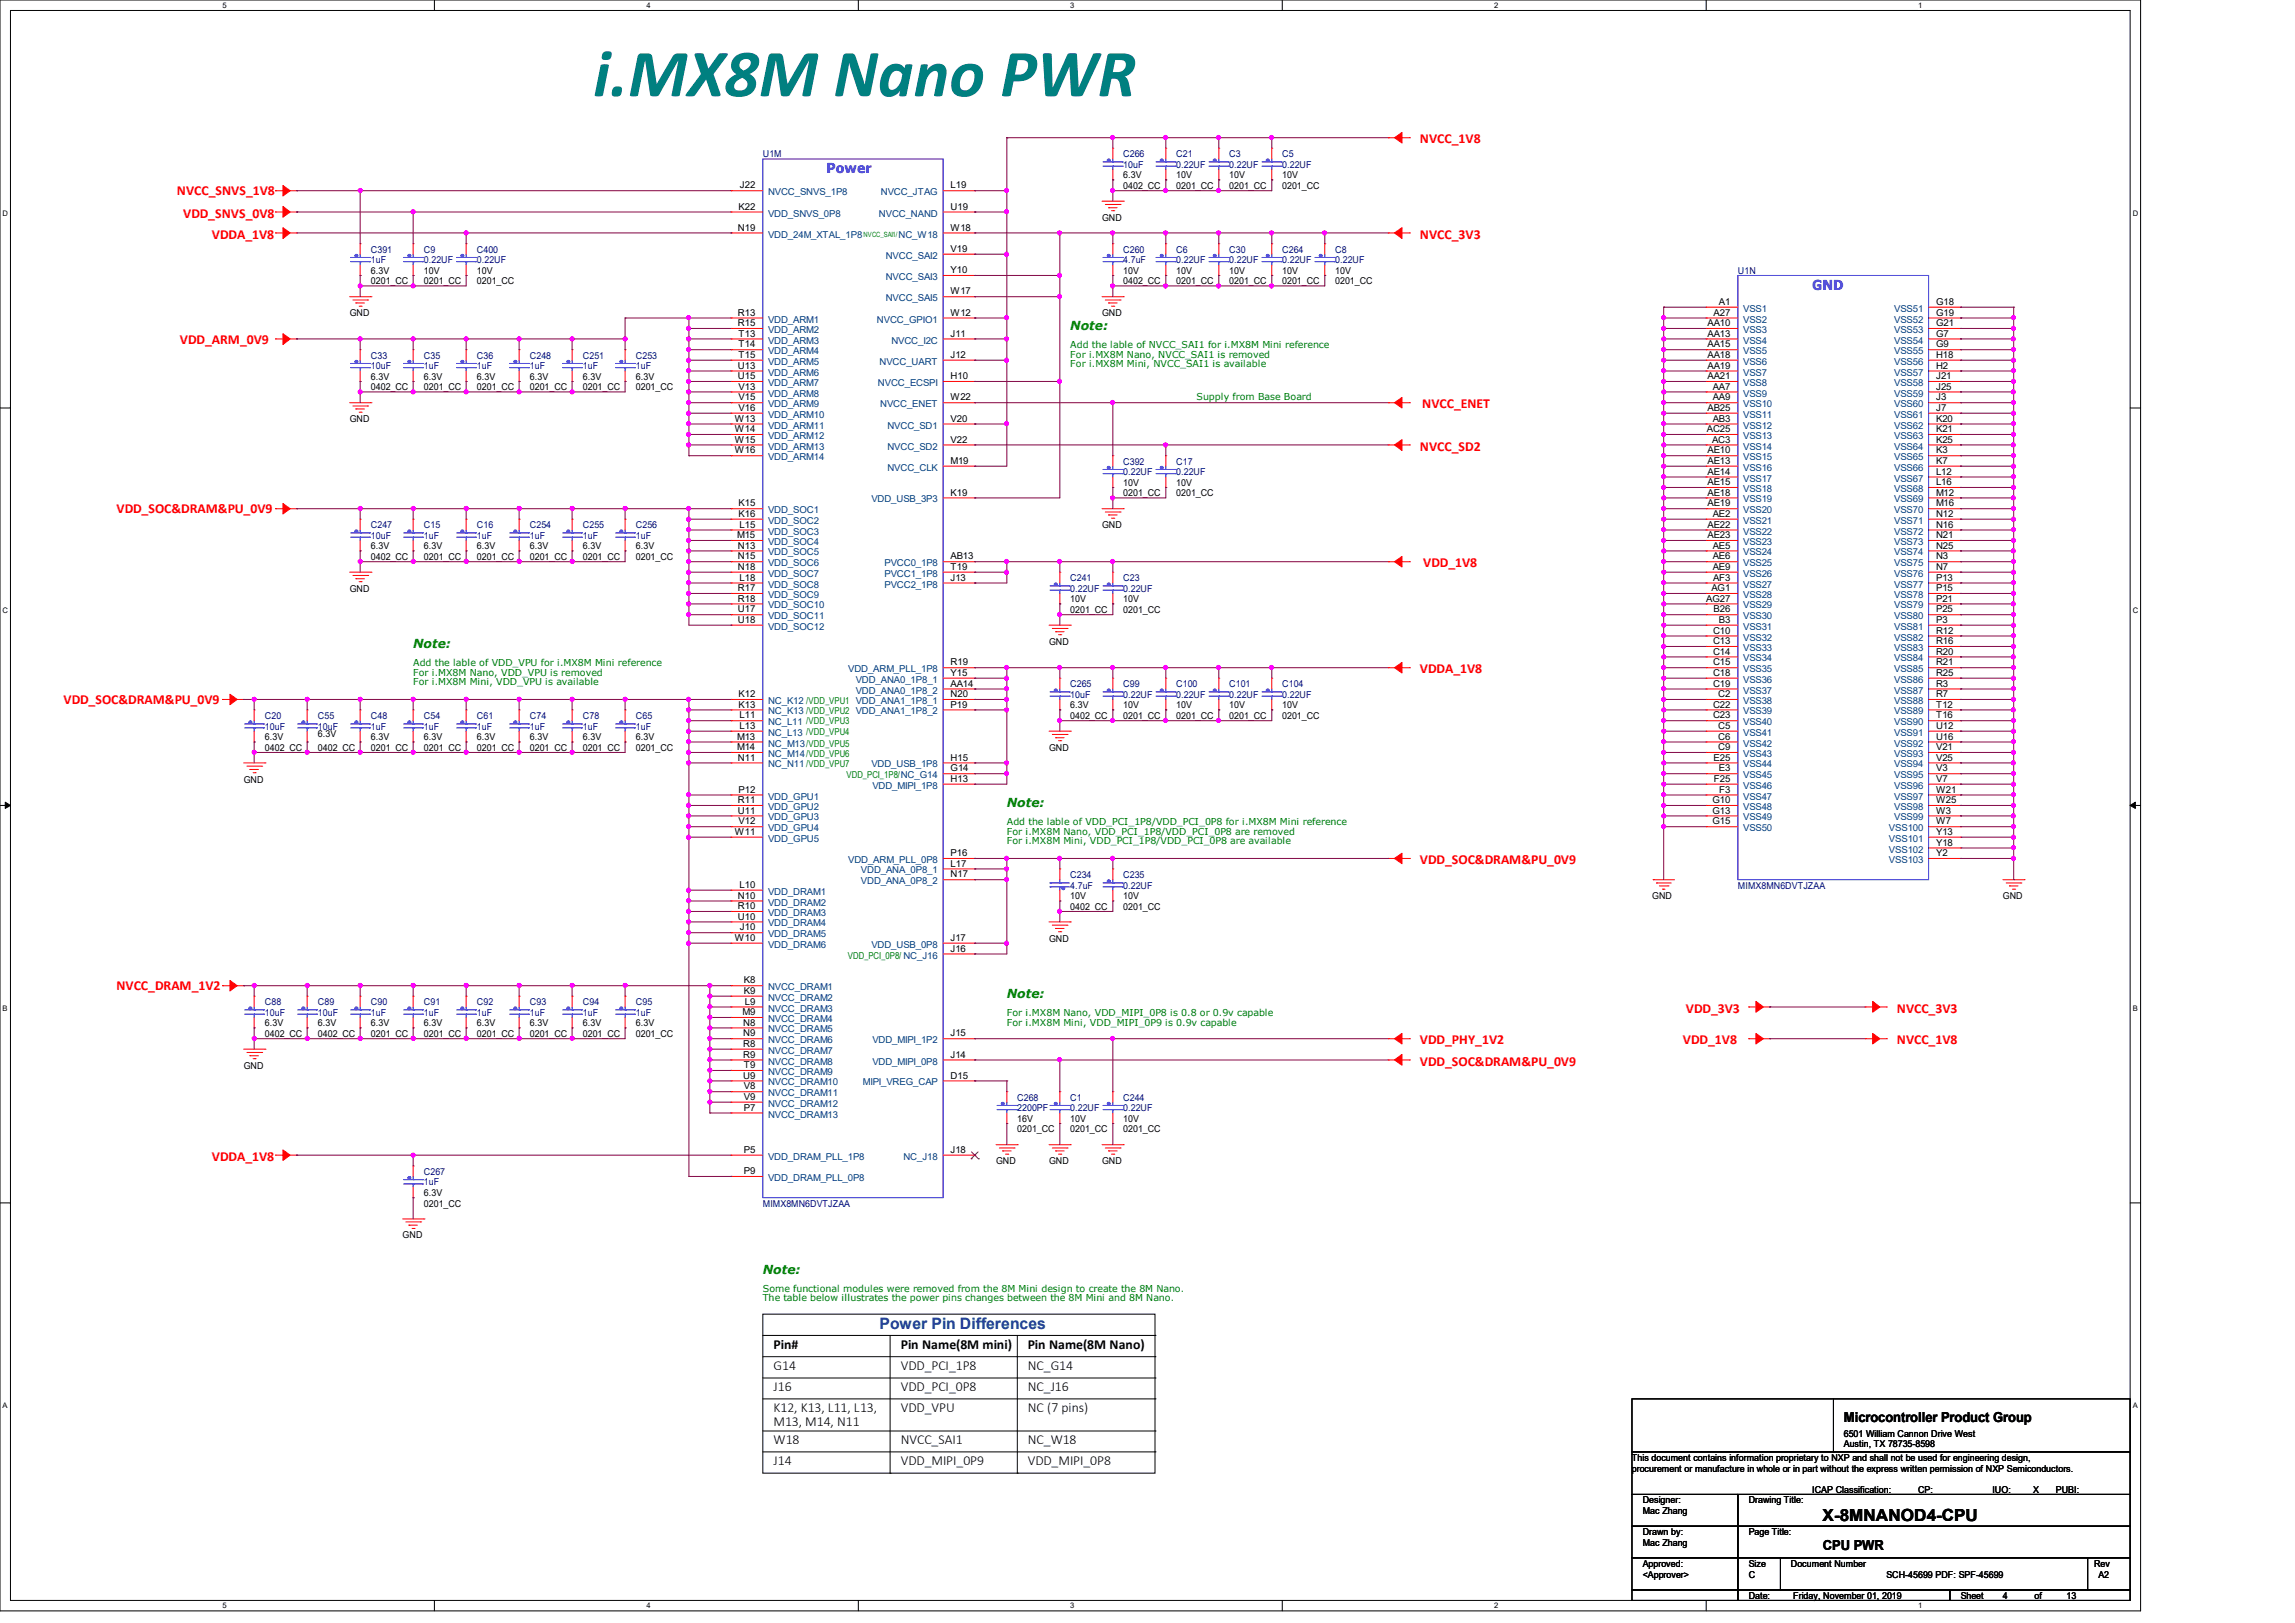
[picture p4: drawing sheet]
<svg xmlns="http://www.w3.org/2000/svg" width="297mm" height="210mm" viewBox="0 0 297 210" stroke-linecap="round" stroke-linejoin="round" font-family="sans-serif">
<defs><g id="words">
<text font-size="8.8" fill="#008080" x="76.8" y="12.4">i.MX8M Nano PWR</text>
<text font-size="2.2" x="235.9" y="196.8">X-8MNANOD4-CPU</text>
<text font-size="2" fill="#004080" x="113.8" y="172">Power Pin Differences</text>
<g font-size="1.8" fill="#00f">
<text x="107" y="22.4">Power</text>
<text x="234.5" y="37.5">GND</text>
</g>
<g font-size="1.8" fill="#f00">
<text x="183.8" y="18.5">NVCC_1V8</text>
<text x="22.9" y="25.3">NVCC_SNVS_1V8</text>
<text x="23.7" y="28.2">VDD_SNVS_0V8</text>
<text x="27.4" y="30.9">VDDA_1V8</text>
<text x="183.8" y="30.9">NVCC_3V3</text>
<text x="23.3" y="44.4">VDD_ARM_0V9</text>
<text x="184.1" y="52.8">NVCC_ENET</text>
<text x="183.8" y="58.3">NVCC_SD2</text>
<text x="15.1" y="66.4">VDD_SOC&amp;DRAM&amp;PU_0V9</text>
<text x="184.2" y="73.4">VDD_1V8</text>
<text x="183.8" y="87.1">VDDA_1V8</text>
<text x="8.2" y="91.1">VDD_SOC&amp;DRAM&amp;PU_0V9</text>
<text x="183.8" y="111.8">VDD_SOC&amp;DRAM&amp;PU_0V9</text>
<text x="15.1" y="128.1">NVCC_DRAM_1V2</text>
<text x="218.2" y="131">VDD_3V3</text>
<text x="245.5" y="131">NVCC_3V3</text>
<text x="183.8" y="137.9">VDD_SOC&amp;DRAM&amp;PU_0V9</text>
<text x="183.8" y="135.1">VDD_PHY_1V2</text>
<text x="217.8" y="135.1">VDD_1V8</text>
<text x="245.5" y="135.1">NVCC_1V8</text>
<text x="27.4" y="150.2">VDDA_1V8</text>
</g>
<g font-size="1.8">
<text x="100.1" y="174.5">Pin#</text>
<text x="100.1" y="177.2">G14</text>
<text x="116.6" y="174.5">Pin Name(8M mini)</text>
<text x="116.6" y="177.2">VDD_PCI_1P8</text>
<text x="133" y="174.5">Pin Name(8M Nano)</text>
<text x="133" y="177.2">NC_G14</text>
<text x="100.1" y="180">J16</text>
<text x="100.1" y="182.7">K12, K13, L11, L13,</text>
<text x="100.1" y="184.5">M13, M14, N11</text>
<text x="116.6" y="180">VDD_PCI_0P8</text>
<text x="116.6" y="182.7">VDD_VPU</text>
<text x="133" y="180">NC_J16</text>
<text x="133" y="182.7">NC (7 pins)</text>
<text x="238.6" y="184.1">Microcontroller Product Group</text>
<text x="100.1" y="186.9">W18</text>
<text x="100.1" y="189.6">J14</text>
<text x="116.6" y="186.9">NVCC_SAI1</text>
<text x="116.6" y="189.6">VDD_MIPI_0P9</text>
<text x="133" y="186.9">NC_W18</text>
<text x="133" y="189.6">VDD_MIPI_0P8</text>
<text x="235.9" y="200.5">CPU PWR</text>
</g>
<g font-size="1.6" fill="#008000">
<text x="138.5" y="42.8">Note:</text>
<text x="53.5" y="83.9">Note:</text>
<text x="130.3" y="104.5">Note:</text>
<text x="130.3" y="129.2">Note:</text>
<text x="98.7" y="164.8">Note:</text>
</g>
<g font-size="1.2" fill="#000080">
<text x="98.7" y="20.3">U1M</text>
<text x="145.4" y="20.3">C266</text>
<text x="145.4" y="21.7">10uF</text>
<text x="152.2" y="20.3">C21</text>
<text x="152.2" y="21.7">0.22UF</text>
<text x="159.1" y="20.3">C3</text>
<text x="159.1" y="21.7">0.22UF</text>
<text x="165.9" y="20.3">C5</text>
<text x="165.9" y="21.7">0.22UF</text>
<text x="48" y="32.7">C391</text>
<text x="48" y="34">1uF</text>
<text x="54.9" y="32.7">C9</text>
<text x="54.9" y="34">0.22UF</text>
<text x="61.7" y="32.7">C400</text>
<text x="61.7" y="34">0.22UF</text>
<text x="145.4" y="32.7">C260</text>
<text x="145.4" y="34">4.7uF</text>
<text x="152.2" y="32.7">C6</text>
<text x="152.2" y="34">0.22UF</text>
<text x="159.1" y="32.7">C30</text>
<text x="159.1" y="34">0.22UF</text>
<text x="165.9" y="32.7">C264</text>
<text x="165.9" y="34">0.22UF</text>
<text x="172.8" y="32.7">C8</text>
<text x="172.8" y="34">0.22UF</text>
<text x="224.9" y="35.4">U1N</text>
<text x="48" y="46.4">C33</text>
<text x="48" y="47.8">10uF</text>
<text x="54.9" y="46.4">C35</text>
<text x="54.9" y="47.8">1uF</text>
<text x="61.7" y="46.4">C36</text>
<text x="61.7" y="47.8">1uF</text>
<text x="68.6" y="46.4">C248</text>
<text x="68.6" y="47.8">1uF</text>
<text x="75.4" y="46.4">C251</text>
<text x="75.4" y="47.8">1uF</text>
<text x="82.3" y="46.4">C253</text>
<text x="82.3" y="47.8">1uF</text>
<text x="145.4" y="60.1">C392</text>
<text x="145.4" y="61.5">0.22UF</text>
<text x="152.2" y="60.1">C17</text>
<text x="152.2" y="61.5">0.22UF</text>
<text x="48" y="68.3">C247</text>
<text x="48" y="69.7">10uF</text>
<text x="54.9" y="68.3">C15</text>
<text x="54.9" y="69.7">1uF</text>
<text x="61.7" y="68.3">C16</text>
<text x="61.7" y="69.7">1uF</text>
<text x="68.6" y="68.3">C254</text>
<text x="68.6" y="69.7">1uF</text>
<text x="75.4" y="68.3">C255</text>
<text x="75.4" y="69.7">1uF</text>
<text x="82.3" y="68.3">C256</text>
<text x="82.3" y="69.7">1uF</text>
<text x="138.5" y="75.2">C241</text>
<text x="138.5" y="76.6">0.22UF</text>
<text x="145.4" y="75.2">C23</text>
<text x="145.4" y="76.6">0.22UF</text>
<text x="138.5" y="88.9">C265</text>
<text x="145.4" y="88.9">C99</text>
<text x="152.2" y="88.9">C100</text>
<text x="159.1" y="88.9">C101</text>
<text x="165.9" y="88.9">C104</text>
<text x="34.3" y="93">C20</text>
<text x="34.3" y="94.4">10uF</text>
<text x="41.1" y="93">C55</text>
<text x="41.1" y="94.4">10uF</text>
<text x="48" y="93">C48</text>
<text x="48" y="94.4">1uF</text>
<text x="54.9" y="93">C54</text>
<text x="54.9" y="94.4">1uF</text>
<text x="61.7" y="93">C61</text>
<text x="61.7" y="94.4">1uF</text>
<text x="68.6" y="93">C74</text>
<text x="68.6" y="94.4">1uF</text>
<text x="75.4" y="93">C78</text>
<text x="75.4" y="94.4">1uF</text>
<text x="82.3" y="93">C65</text>
<text x="82.3" y="94.4">1uF</text>
<text x="138.5" y="90.3">10uF</text>
<text x="145.4" y="90.3">0.22UF</text>
<text x="152.2" y="90.3">0.22UF</text>
<text x="159.1" y="90.3">0.22UF</text>
<text x="165.9" y="90.3">0.22UF</text>
<text x="138.5" y="113.6">C234</text>
<text x="145.4" y="113.6">C235</text>
<text x="138.5" y="115">4.7uF</text>
<text x="145.4" y="115">0.22UF</text>
<text x="224.9" y="115">MIMX8MN6DVTJZAA</text>
<text x="34.3" y="130">C88</text>
<text x="34.3" y="131.4">10uF</text>
<text x="41.1" y="130">C89</text>
<text x="41.1" y="131.4">10uF</text>
<text x="48" y="130">C90</text>
<text x="48" y="131.4">1uF</text>
<text x="54.9" y="130">C91</text>
<text x="54.9" y="131.4">1uF</text>
<text x="61.7" y="130">C92</text>
<text x="61.7" y="131.4">1uF</text>
<text x="68.6" y="130">C93</text>
<text x="68.6" y="131.4">1uF</text>
<text x="75.4" y="130">C94</text>
<text x="75.4" y="131.4">1uF</text>
<text x="82.3" y="130">C95</text>
<text x="82.3" y="131.4">1uF</text>
<text x="131.7" y="142.4">C268</text>
<text x="131.7" y="143.8">2200PF</text>
<text x="138.5" y="142.4">C1</text>
<text x="138.5" y="143.8">0.22UF</text>
<text x="145.4" y="142.4">C244</text>
<text x="145.4" y="143.8">0.22UF</text>
<text x="54.9" y="152">C267</text>
<text x="54.9" y="153.4">1uF</text>
<text x="98.7" y="156.1">MIMX8MN6DVTJZAA</text>
</g>
<g font-size="1.2">
<text x="145.4" y="23.1">6.3V</text>
<text x="152.2" y="23.1">10V</text>
<text x="159.1" y="23.1">10V</text>
<text x="165.9" y="23.1">10V</text>
<text x="95.5" y="29.8">N19</text>
<text x="95.6" y="27.1">K22</text>
<text x="95.8" y="24.4">J22</text>
<text x="123" y="24.4">L19</text>
<text x="123" y="29.8">W18</text>
<text x="123" y="27.1">U19</text>
<text x="142.6" y="28.6">GND</text>
<text x="145.4" y="24.4">0402_CC</text>
<text x="152.2" y="24.4">0201_CC</text>
<text x="159.1" y="24.4">0201_CC</text>
<text x="165.9" y="24.4">0201_CC</text>
<text x="48" y="35.4">6.3V</text>
<text x="54.9" y="35.4">10V</text>
<text x="61.7" y="35.4">10V</text>
<text x="123" y="32.6">V19</text>
<text x="123" y="35.3">Y10</text>
<text x="145.4" y="35.4">10V</text>
<text x="152.2" y="35.4">10V</text>
<text x="159.1" y="35.4">10V</text>
<text x="165.9" y="35.4">10V</text>
<text x="172.8" y="35.4">10V</text>
<text x="45.3" y="40.9">GND</text>
<text x="48" y="36.8">0201_CC</text>
<text x="54.9" y="36.8">0201_CC</text>
<text x="61.7" y="36.8">0201_CC</text>
<text x="95.5" y="40.9">R13</text>
<text x="123" y="40.9">W12</text>
<text x="123" y="38.1">W17</text>
<text x="142.6" y="40.9">GND</text>
<text x="145.4" y="36.8">0402_CC</text>
<text x="152.2" y="36.8">0201_CC</text>
<text x="159.1" y="36.8">0201_CC</text>
<text x="165.9" y="36.8">0201_CC</text>
<text x="172.8" y="36.8">0201_CC</text>
<text x="221.8" y="40.9">A27</text>
<text x="222.5" y="39.5">A1</text>
<text x="250.6" y="39.5">G18</text>
<text x="250.6" y="40.9">G19</text>
<text x="95.5" y="42.2">R15</text>
<text x="95.5" y="47.7">U13</text>
<text x="95.6" y="46.3">T15</text>
<text x="95.6" y="43.6">T13</text>
<text x="95.6" y="45">T14</text>
<text x="123" y="43.6">J11</text>
<text x="123" y="46.3">J12</text>
<text x="221" y="47.7">AA19</text>
<text x="221" y="46.3">AA18</text>
<text x="221" y="45">AA15</text>
<text x="221" y="43.6">AA13</text>
<text x="221" y="42.2">AA10</text>
<text x="250.6" y="42.2">G21</text>
<text x="250.6" y="43.6">G7</text>
<text x="250.6" y="45">G9</text>
<text x="250.6" y="46.3">H18</text>
<text x="250.6" y="47.7">H2</text>
<text x="48" y="49.1">6.3V</text>
<text x="48" y="50.5">0402_CC</text>
<text x="54.9" y="49.1">6.3V</text>
<text x="54.9" y="50.5">0201_CC</text>
<text x="61.7" y="49.1">6.3V</text>
<text x="61.7" y="50.5">0201_CC</text>
<text x="68.6" y="49.1">6.3V</text>
<text x="68.6" y="50.5">0201_CC</text>
<text x="75.4" y="49.1">6.3V</text>
<text x="75.4" y="50.5">0201_CC</text>
<text x="82.3" y="49.1">6.3V</text>
<text x="82.3" y="50.5">0201_CC</text>
<text x="95.5" y="49.1">U15</text>
<text x="95.6" y="53.2">V16</text>
<text x="95.6" y="50.4">V13</text>
<text x="95.6" y="51.8">V15</text>
<text x="123" y="51.8">W22</text>
<text x="123" y="49.1">H10</text>
<text x="221" y="53.2">AB25</text>
<text x="221" y="49.1">AA21</text>
<text x="221.6" y="51.8">AA9</text>
<text x="221.6" y="50.4">AA7</text>
<text x="250.6" y="49.1">J21</text>
<text x="250.6" y="50.4">J25</text>
<text x="250.6" y="51.8">J3</text>
<text x="250.6" y="53.2">J7</text>
<text x="45.3" y="54.6">GND</text>
<text x="95.1" y="54.6">W13</text>
<text x="95.1" y="57.3">W15</text>
<text x="95.1" y="55.9">W14</text>
<text x="95.1" y="58.7">W16</text>
<text x="123" y="57.3">V22</text>
<text x="123" y="54.6">V20</text>
<text x="220.9" y="55.9">AC25</text>
<text x="221" y="58.7">AE10</text>
<text x="221.6" y="57.3">AC3</text>
<text x="221.6" y="54.6">AB3</text>
<text x="250.6" y="54.6">K20</text>
<text x="250.6" y="57.3">K25</text>
<text x="250.6" y="58.7">K3</text>
<text x="250.6" y="55.9">K21</text>
<text x="95.6" y="65.5">K15</text>
<text x="123" y="60">M19</text>
<text x="123" y="64.1">K19</text>
<text x="145.4" y="62.9">10V</text>
<text x="145.4" y="64.2">0201_CC</text>
<text x="152.2" y="62.9">10V</text>
<text x="152.2" y="64.2">0201_CC</text>
<text x="221" y="65.5">AE19</text>
<text x="221" y="64.1">AE18</text>
<text x="221" y="62.8">AE15</text>
<text x="221" y="61.4">AE14</text>
<text x="221" y="60">AE13</text>
<text x="250.6" y="60">K7</text>
<text x="250.6" y="61.4">L12</text>
<text x="250.6" y="62.8">L16</text>
<text x="250.6" y="64.1">M12</text>
<text x="250.6" y="65.5">M16</text>
<text x="48" y="71.1">6.3V</text>
<text x="54.9" y="71.1">6.3V</text>
<text x="61.7" y="71.1">6.3V</text>
<text x="68.6" y="71.1">6.3V</text>
<text x="75.4" y="71.1">6.3V</text>
<text x="82.3" y="71.1">6.3V</text>
<text x="95.4" y="69.6">M15</text>
<text x="95.5" y="71">N13</text>
<text x="95.6" y="66.9">K16</text>
<text x="95.7" y="68.3">L15</text>
<text x="142.6" y="68.3">GND</text>
<text x="221" y="69.6">AE23</text>
<text x="221" y="68.3">AE22</text>
<text x="221.6" y="71">AE5</text>
<text x="221.6" y="66.9">AE2</text>
<text x="250.6" y="66.9">N12</text>
<text x="250.6" y="68.3">N16</text>
<text x="250.6" y="69.6">N21</text>
<text x="250.6" y="71">N25</text>
<text x="45.3" y="76.6">GND</text>
<text x="48" y="72.4">0402_CC</text>
<text x="54.9" y="72.4">0201_CC</text>
<text x="61.7" y="72.4">0201_CC</text>
<text x="68.6" y="72.4">0201_CC</text>
<text x="75.4" y="72.4">0201_CC</text>
<text x="82.3" y="72.4">0201_CC</text>
<text x="95.5" y="77.9">R18</text>
<text x="95.5" y="76.5">R17</text>
<text x="95.5" y="72.4">N15</text>
<text x="95.5" y="73.7">N18</text>
<text x="95.7" y="75.1">L18</text>
<text x="123" y="72.4">AB13</text>
<text x="123" y="75.1">J13</text>
<text x="123" y="73.7">T19</text>
<text x="138.5" y="77.9">10V</text>
<text x="145.4" y="77.9">10V</text>
<text x="220.8" y="77.9">AG27</text>
<text x="221.5" y="76.5">AG1</text>
<text x="221.6" y="73.7">AE9</text>
<text x="221.6" y="72.4">AE6</text>
<text x="221.7" y="75.1">AF3</text>
<text x="250.6" y="72.4">N3</text>
<text x="250.6" y="73.7">N7</text>
<text x="250.6" y="75.1">P13</text>
<text x="250.6" y="76.5">P15</text>
<text x="250.6" y="77.9">P21</text>
<text x="95.5" y="79.2">U17</text>
<text x="95.5" y="80.6">U18</text>
<text x="135.8" y="83.4">GND</text>
<text x="138.5" y="79.3">0201_CC</text>
<text x="145.4" y="79.3">0201_CC</text>
<text x="221.7" y="83.4">C13</text>
<text x="221.7" y="82">C10</text>
<text x="221.8" y="79.2">B26</text>
<text x="222.5" y="80.6">B3</text>
<text x="250.6" y="79.2">P25</text>
<text x="250.6" y="80.6">P3</text>
<text x="250.6" y="82">R12</text>
<text x="250.6" y="83.4">R16</text>
<text x="123" y="87.5">Y15</text>
<text x="123" y="88.9">AA14</text>
<text x="123" y="86.1">R19</text>
<text x="221.7" y="88.9">C19</text>
<text x="221.7" y="87.5">C18</text>
<text x="221.7" y="86.1">C15</text>
<text x="221.7" y="84.7">C14</text>
<text x="250.6" y="86.1">R21</text>
<text x="250.6" y="87.5">R25</text>
<text x="250.6" y="84.7">R20</text>
<text x="250.6" y="88.9">R3</text>
<text x="34.3" y="95.8">6.3V</text>
<text x="41.1" y="95.3">6.3V</text>
<text x="48" y="95.8">6.3V</text>
<text x="54.9" y="95.8">6.3V</text>
<text x="61.7" y="95.8">6.3V</text>
<text x="68.6" y="95.8">6.3V</text>
<text x="75.4" y="95.8">6.3V</text>
<text x="82.3" y="95.8">6.3V</text>
<text x="95.4" y="95.7">M13</text>
<text x="95.6" y="90.2">K12</text>
<text x="95.6" y="91.6">K13</text>
<text x="95.7" y="93">L11</text>
<text x="95.7" y="94.3">L13</text>
<text x="123" y="91.6">P19</text>
<text x="123" y="90.2">N20</text>
<text x="138.5" y="91.7">6.3V</text>
<text x="138.5" y="93">0402_CC</text>
<text x="145.4" y="91.7">10V</text>
<text x="145.4" y="93">0201_CC</text>
<text x="152.2" y="91.7">10V</text>
<text x="152.2" y="93">0201_CC</text>
<text x="159.1" y="91.7">10V</text>
<text x="159.1" y="93">0201_CC</text>
<text x="165.9" y="91.7">10V</text>
<text x="165.9" y="93">0201_CC</text>
<text x="221.7" y="93">C23</text>
<text x="221.7" y="91.6">C22</text>
<text x="222.4" y="95.7">C6</text>
<text x="222.4" y="94.3">C5</text>
<text x="222.4" y="90.2">C2</text>
<text x="250.6" y="90.2">R7</text>
<text x="250.6" y="91.6">T12</text>
<text x="250.6" y="93">T16</text>
<text x="250.6" y="94.3">U12</text>
<text x="250.6" y="95.7">U16</text>
<text x="31.5" y="101.3">GND</text>
<text x="34.3" y="97.2">0402_CC</text>
<text x="41.1" y="97.2">0402_CC</text>
<text x="48" y="97.2">0201_CC</text>
<text x="54.9" y="97.2">0201_CC</text>
<text x="61.7" y="97.2">0201_CC</text>
<text x="68.6" y="97.2">0201_CC</text>
<text x="75.4" y="97.2">0201_CC</text>
<text x="82.3" y="97.2">0201_CC</text>
<text x="95.4" y="97.1">M14</text>
<text x="95.5" y="98.4">N11</text>
<text x="123" y="98.4">H15</text>
<text x="123" y="99.8">G14</text>
<text x="123" y="101.2">H13</text>
<text x="135.8" y="97.2">GND</text>
<text x="221.8" y="98.4">E25</text>
<text x="221.8" y="101.2">F25</text>
<text x="222.4" y="97.1">C9</text>
<text x="222.5" y="99.8">E3</text>
<text x="250.6" y="97.1">V21</text>
<text x="250.6" y="98.4">V25</text>
<text x="250.6" y="99.8">V3</text>
<text x="250.6" y="101.2">V7</text>
<text x="95.5" y="103.9">R11</text>
<text x="95.5" y="105.3">U11</text>
<text x="95.6" y="102.6">P12</text>
<text x="95.6" y="106.7">V12</text>
<text x="221.6" y="106.7">G15</text>
<text x="221.6" y="105.3">G13</text>
<text x="221.6" y="103.9">G10</text>
<text x="222.5" y="102.6">F3</text>
<text x="250.6" y="102.6">W21</text>
<text x="250.6" y="103.9">W25</text>
<text x="250.6" y="105.3">W3</text>
<text x="250.6" y="106.7">W7</text>
<text x="95.1" y="108">W11</text>
<text x="123" y="113.5">N17</text>
<text x="123" y="112.1">L17</text>
<text x="123" y="110.8">P16</text>
<text x="250.6" y="108">Y13</text>
<text x="250.6" y="109.4">Y18</text>
<text x="250.6" y="110.8">Y2</text>
<text x="95.5" y="116.3">N10</text>
<text x="95.5" y="117.6">R10</text>
<text x="95.5" y="119">U10</text>
<text x="95.7" y="114.9">L10</text>
<text x="138.5" y="116.3">10V</text>
<text x="138.5" y="117.7">0402_CC</text>
<text x="145.4" y="116.3">10V</text>
<text x="145.4" y="117.7">0201_CC</text>
<text x="213.8" y="116.3">GND</text>
<text x="259.2" y="116.3">GND</text>
<text x="95.1" y="121.7">W10</text>
<text x="95.8" y="120.4">J10</text>
<text x="123" y="121.7">J17</text>
<text x="123" y="123.1">J16</text>
<text x="135.8" y="121.8">GND</text>
<text x="96.1" y="131.4">M9</text>
<text x="96.3" y="127.3">K8</text>
<text x="96.3" y="128.6">K9</text>
<text x="96.4" y="130">L9</text>
<text x="34.3" y="132.8">6.3V</text>
<text x="34.3" y="134.2">0402_CC</text>
<text x="41.1" y="132.8">6.3V</text>
<text x="41.1" y="134.2">0402_CC</text>
<text x="48" y="132.8">6.3V</text>
<text x="48" y="134.2">0201_CC</text>
<text x="54.9" y="132.8">6.3V</text>
<text x="54.9" y="134.2">0201_CC</text>
<text x="61.7" y="132.8">6.3V</text>
<text x="61.7" y="134.2">0201_CC</text>
<text x="68.6" y="132.8">6.3V</text>
<text x="68.6" y="134.2">0201_CC</text>
<text x="75.4" y="132.8">6.3V</text>
<text x="75.4" y="134.2">0201_CC</text>
<text x="82.3" y="132.8">6.3V</text>
<text x="82.3" y="134.2">0201_CC</text>
<text x="96.2" y="136.9">R9</text>
<text x="96.2" y="135.5">R8</text>
<text x="96.2" y="132.7">N8</text>
<text x="96.2" y="134.1">N9</text>
<text x="123" y="134.1">J15</text>
<text x="123" y="136.9">J14</text>
<text x="31.5" y="138.3">GND</text>
<text x="96.2" y="139.6">U9</text>
<text x="96.3" y="138.2">T9</text>
<text x="96.3" y="142.3">V9</text>
<text x="96.3" y="141">V8</text>
<text x="96.3" y="143.7">P7</text>
<text x="123" y="139.6">D15</text>
<text x="96.3" y="149.2">P5</text>
<text x="123" y="149.2">J18</text>
<text x="131.7" y="146.5">0201_CC</text>
<text x="131.7" y="145.2">16V</text>
<text x="138.5" y="145.2">10V</text>
<text x="138.5" y="146.5">0201_CC</text>
<text x="145.4" y="145.2">10V</text>
<text x="145.4" y="146.5">0201_CC</text>
<text x="54.9" y="154.7">6.3V</text>
<text x="96.3" y="151.9">P9</text>
<text x="128.9" y="150.6">GND</text>
<text x="135.8" y="150.6">GND</text>
<text x="142.6" y="150.6">GND</text>
<text x="52.1" y="160.2">GND</text>
<text x="54.9" y="156.1">0201_CC</text>
<text x="211.2" y="189">This document contains information proprietary to NXP and shall not be used for engineering design,</text>
<text x="211.2" y="190.4">procurement or manufacture in whole or in part without the express written permission of NXP Semiconductors.</text>
<text x="238.6" y="186">6501 William Cannon Drive West</text>
<text x="238.6" y="187.3">Austin, TX 78735-8598</text>
<text x="212.6" y="194.5">Designer:</text>
<text x="212.6" y="195.9">Mac Zhang</text>
<text x="226.3" y="194.5">Drawing Title:</text>
<text x="234.5" y="193.2">ICAP Classification:</text>
<text x="248.2" y="193.2">CP:</text>
<text x="251.7" y="193.2">___</text>
<text x="257.8" y="193.2">IUO:</text>
<text x="262.5" y="193.2">_X_</text>
<text x="266.1" y="193.2">PUBI:</text>
<text x="270.2" y="193.2">___</text>
<text x="212.6" y="198.6">Drawn by:</text>
<text x="212.6" y="202.7">Approved:</text>
<text x="212.6" y="200">Mac Zhang</text>
<text x="226.3" y="202.7">Size</text>
<text x="226.3" y="198.6">Page Title:</text>
<text x="231.8" y="202.7">Document Number</text>
<text x="271" y="202.7">Rev</text>
<text x="212.6" y="204.1">&lt;Approver&gt;</text>
<text x="226.3" y="206.9">Date:</text>
<text x="226.3" y="204.1">C</text>
<text x="232.1" y="206.9">Friday, November 01, 2019</text>
<text x="244.1" y="204.1">SCH-45699 PDF: SPF-45699</text>
<text x="253.7" y="206.9">Sheet</text>
<text x="259.2" y="206.9">4</text>
<text x="263.3" y="206.9">of</text>
<text x="267.5" y="206.9">13</text>
<text x="271.6" y="204.1">A2</text>
</g>
<g font-size="1.2" fill="#004080">
<text x="99.4" y="25.3">NVCC_SNVS_1P8</text>
<text x="99.4" y="28">VDD_SNVS_0P8</text>
<text x="113.7" y="28">NVCC_NAND</text>
<text x="114" y="25.3">NVCC_JTAG</text>
<text x="99.4" y="30.7">VDD_24M_XTAL_1P8</text>
<text x="114.6" y="33.5">NVCC_SAI2</text>
<text x="116.3" y="30.7">NC_W18</text>
<text x="99.4" y="41.7">VDD_ARM1</text>
<text x="113.5" y="41.7">NVCC_GPIO1</text>
<text x="114.6" y="39">NVCC_SAI5</text>
<text x="114.6" y="36.2">NVCC_SAI3</text>
<text x="225.6" y="41.7">VSS2</text>
<text x="225.6" y="40.3">VSS1</text>
<text x="245.1" y="40.3">VSS51</text>
<text x="245.1" y="41.7">VSS52</text>
<text x="99.4" y="43.1">VDD_ARM2</text>
<text x="99.4" y="47.2">VDD_ARM5</text>
<text x="99.4" y="44.4">VDD_ARM3</text>
<text x="99.4" y="45.8">VDD_ARM4</text>
<text x="113.8" y="47.2">NVCC_UART</text>
<text x="115.4" y="44.4">NVCC_I2C</text>
<text x="225.6" y="47.2">VSS6</text>
<text x="225.6" y="45.8">VSS5</text>
<text x="225.6" y="44.4">VSS4</text>
<text x="225.6" y="43.1">VSS3</text>
<text x="245.1" y="43.1">VSS53</text>
<text x="245.1" y="44.4">VSS54</text>
<text x="245.1" y="45.8">VSS55</text>
<text x="245.1" y="47.2">VSS56</text>
<text x="99.4" y="48.6">VDD_ARM6</text>
<text x="99.4" y="51.3">VDD_ARM8</text>
<text x="99.4" y="50">VDD_ARM7</text>
<text x="99.4" y="52.7">VDD_ARM9</text>
<text x="113.6" y="50">NVCC_ECSPI</text>
<text x="113.9" y="52.7">NVCC_ENET</text>
<text x="225.6" y="52.7">VSS10</text>
<text x="225.6" y="51.3">VSS9</text>
<text x="225.6" y="50">VSS8</text>
<text x="225.6" y="48.6">VSS7</text>
<text x="245.1" y="48.6">VSS57</text>
<text x="245.1" y="50">VSS58</text>
<text x="245.1" y="51.3">VSS59</text>
<text x="245.1" y="52.7">VSS60</text>
<text x="99.4" y="54.1">VDD_ARM10</text>
<text x="99.4" y="55.5">VDD_ARM11</text>
<text x="99.4" y="58.2">VDD_ARM13</text>
<text x="99.4" y="56.8">VDD_ARM12</text>
<text x="99.4" y="59.6">VDD_ARM14</text>
<text x="114.8" y="58.2">NVCC_SD2</text>
<text x="114.8" y="55.5">NVCC_SD1</text>
<text x="225.6" y="59.6">VSS15</text>
<text x="225.6" y="58.2">VSS14</text>
<text x="225.6" y="56.8">VSS13</text>
<text x="225.6" y="55.5">VSS12</text>
<text x="225.6" y="54.1">VSS11</text>
<text x="245.1" y="54.1">VSS61</text>
<text x="245.1" y="55.5">VSS62</text>
<text x="245.1" y="58.2">VSS64</text>
<text x="245.1" y="59.6">VSS65</text>
<text x="245.1" y="56.8">VSS63</text>
<text x="112.8" y="65">VDD_USB_3P3</text>
<text x="114.8" y="60.9">NVCC_CLK</text>
<text x="225.6" y="65">VSS19</text>
<text x="225.6" y="63.7">VSS18</text>
<text x="225.6" y="62.3">VSS17</text>
<text x="225.6" y="60.9">VSS16</text>
<text x="245.1" y="60.9">VSS66</text>
<text x="245.1" y="62.3">VSS67</text>
<text x="245.1" y="63.7">VSS68</text>
<text x="245.1" y="65">VSS69</text>
<text x="99.4" y="66.4">VDD_SOC1</text>
<text x="99.4" y="67.8">VDD_SOC2</text>
<text x="99.4" y="69.2">VDD_SOC3</text>
<text x="99.4" y="70.5">VDD_SOC4</text>
<text x="99.4" y="71.9">VDD_SOC5</text>
<text x="225.6" y="71.9">VSS24</text>
<text x="225.6" y="70.5">VSS23</text>
<text x="225.6" y="69.2">VSS22</text>
<text x="225.6" y="67.8">VSS21</text>
<text x="225.6" y="66.4">VSS20</text>
<text x="245.1" y="67.8">VSS71</text>
<text x="245.1" y="69.2">VSS72</text>
<text x="245.1" y="70.5">VSS73</text>
<text x="245.1" y="71.9">VSS74</text>
<text x="245.1" y="66.4">VSS70</text>
<text x="99.4" y="77.4">VDD_SOC9</text>
<text x="99.4" y="73.3">VDD_SOC6</text>
<text x="99.4" y="76">VDD_SOC8</text>
<text x="99.4" y="74.6">VDD_SOC7</text>
<text x="114.5" y="73.3">PVCC0_1P8</text>
<text x="114.5" y="76">PVCC2_1P8</text>
<text x="114.5" y="74.6">PVCC1_1P8</text>
<text x="225.6" y="77.4">VSS28</text>
<text x="225.6" y="76">VSS27</text>
<text x="225.6" y="74.6">VSS26</text>
<text x="225.6" y="73.3">VSS25</text>
<text x="245.1" y="73.3">VSS75</text>
<text x="245.1" y="74.6">VSS76</text>
<text x="245.1" y="76">VSS77</text>
<text x="245.1" y="77.4">VSS78</text>
<text x="99.4" y="78.7">VDD_SOC10</text>
<text x="99.4" y="80.1">VDD_SOC11</text>
<text x="99.4" y="81.5">VDD_SOC12</text>
<text x="225.6" y="82.9">VSS32</text>
<text x="225.6" y="81.5">VSS31</text>
<text x="225.6" y="80.1">VSS30</text>
<text x="225.6" y="78.7">VSS29</text>
<text x="245.1" y="78.7">VSS79</text>
<text x="245.1" y="80.1">VSS80</text>
<text x="245.1" y="81.5">VSS81</text>
<text x="245.1" y="82.9">VSS82</text>
<text x="109.8" y="87">VDD_ARM_PLL_1P8</text>
<text x="110.7" y="88.3">VDD_ANA0_1P8_1</text>
<text x="110.7" y="89.7">VDD_ANA0_1P8_2</text>
<text x="225.6" y="89.7">VSS37</text>
<text x="225.6" y="88.3">VSS36</text>
<text x="225.6" y="87">VSS35</text>
<text x="225.6" y="84.2">VSS33</text>
<text x="225.6" y="85.6">VSS34</text>
<text x="245.1" y="87">VSS85</text>
<text x="245.1" y="88.3">VSS86</text>
<text x="245.1" y="84.2">VSS83</text>
<text x="245.1" y="85.6">VSS84</text>
<text x="245.1" y="89.7">VSS87</text>
<text x="99.4" y="91.1">NC_K12 /VDD_VPU1 VDD_ANA1_1P8_1</text>
<text x="99.4" y="92.5">NC_K13 /VDD_VPU2 VDD_ANA1_1P8_2</text>
<text x="99.4" y="93.9">NC_L11 /VDD_VPU3</text>
<text x="99.4" y="95.2">NC_L13 /VDD_VPU4</text>
<text x="225.6" y="95.2">VSS41</text>
<text x="225.6" y="93.9">VSS40</text>
<text x="225.6" y="92.5">VSS39</text>
<text x="225.6" y="91.1">VSS38</text>
<text x="245.1" y="91.1">VSS88</text>
<text x="245.1" y="92.5">VSS89</text>
<text x="245.1" y="93.9">VSS90</text>
<text x="245.1" y="95.2">VSS91</text>
<text x="99.4" y="96.6">NC_M13/VDD_VPU5</text>
<text x="99.4" y="98">NC_M14/VDD_VPU6</text>
<text x="99.4" y="99.3">NC_N11 /VDD_VPU7</text>
<text x="112.8" y="99.3">VDD_USB_1P8</text>
<text x="225.6" y="100.7">VSS45</text>
<text x="225.6" y="99.3">VSS44</text>
<text x="225.6" y="98">VSS43</text>
<text x="225.6" y="96.6">VSS42</text>
<text x="245.1" y="96.6">VSS92</text>
<text x="245.1" y="98">VSS93</text>
<text x="245.1" y="99.3">VSS94</text>
<text x="245.1" y="100.7">VSS95</text>
<text x="99.4" y="103.5">VDD_GPU1</text>
<text x="99.4" y="104.8">VDD_GPU2</text>
<text x="99.4" y="106.2">VDD_GPU3</text>
<text x="99.4" y="107.6">VDD_GPU4</text>
<text x="112.9" y="102.1">VDD_MIPI_1P8</text>
<text x="225.6" y="107.6">VSS50</text>
<text x="225.6" y="106.2">VSS49</text>
<text x="225.6" y="104.8">VSS48</text>
<text x="225.6" y="103.5">VSS47</text>
<text x="225.6" y="102.1">VSS46</text>
<text x="244.5" y="107.6">VSS100</text>
<text x="245.1" y="103.5">VSS97</text>
<text x="245.1" y="102.1">VSS96</text>
<text x="245.1" y="104.8">VSS98</text>
<text x="245.1" y="106.2">VSS99</text>
<text x="99.4" y="108.9">VDD_GPU5</text>
<text x="109.8" y="111.7">VDD_ARM_PLL_0P8</text>
<text x="111.4" y="113">VDD_ANA_0P8_1</text>
<text x="244.5" y="108.9">VSS101</text>
<text x="244.5" y="110.3">VSS102</text>
<text x="244.5" y="111.7">VSS103</text>
<text x="99.4" y="115.8">VDD_DRAM1</text>
<text x="99.4" y="117.2">VDD_DRAM2</text>
<text x="99.4" y="118.5">VDD_DRAM3</text>
<text x="99.4" y="119.9">VDD_DRAM4</text>
<text x="111.4" y="114.4">VDD_ANA_0P8_2</text>
<text x="99.4" y="121.3">VDD_DRAM5</text>
<text x="99.4" y="122.6">VDD_DRAM6</text>
<text x="112.8" y="122.6">VDD_USB_0P8</text>
<text x="99.4" y="128.1">NVCC_DRAM1</text>
<text x="99.4" y="130.9">NVCC_DRAM3</text>
<text x="99.4" y="129.5">NVCC_DRAM2</text>
<text x="99.4" y="137.8">NVCC_DRAM8</text>
<text x="99.4" y="136.4">NVCC_DRAM7</text>
<text x="99.4" y="133.6">NVCC_DRAM5</text>
<text x="99.4" y="135">NVCC_DRAM6</text>
<text x="99.4" y="132.2">NVCC_DRAM4</text>
<text x="112.9" y="135">VDD_MIPI_1P2</text>
<text x="112.9" y="137.8">VDD_MIPI_0P8</text>
<text x="99.4" y="139.1">NVCC_DRAM9</text>
<text x="99.4" y="140.5">NVCC_DRAM10</text>
<text x="99.4" y="143.2">NVCC_DRAM12</text>
<text x="99.4" y="141.9">NVCC_DRAM11</text>
<text x="111.7" y="140.5">MIPI_VREG_CAP</text>
<text x="99.4" y="144.6">NVCC_DRAM13</text>
<text x="99.4" y="150.1">VDD_DRAM_PLL_1P8</text>
<text x="99.4" y="152.8">VDD_DRAM_PLL_0P8</text>
<text x="116.9" y="150.1">NC_J18</text>
</g>
<g font-size="1.2" fill="#008000">
<text x="138.5" y="45.1">Add the lable of NVCC_SAI1 for i.MX8M Mini reference</text>
<text x="138.5" y="46.3">For i.MX8M Nano, NVCC_SAI1 is removed</text>
<text x="138.5" y="47.5">For i.MX8M Mini, NVCC_SAI1 is available</text>
<text x="154.9" y="51.8">Supply from Base Board</text>
<text x="53.5" y="86.2">Add the lable of VDD_VPU for i.MX8M Mini reference</text>
<text x="53.5" y="87.5">For i.MX8M Nano, VDD_VPU is removed</text>
<text x="53.5" y="88.7">For i.MX8M Mini, VDD_VPU is available</text>
<text x="109.6" y="100.7">VDD_PCI_1P8/NC_G14</text>
<text x="130.3" y="106.8">Add the lable of VDD_PCI_1P8/VDD_PCI_0P8 for i.MX8M Mini reference</text>
<text x="130.3" y="108">For i.MX8M Nano, VDD_PCI_1P8/VDD_PCI_0P8 are removed</text>
<text x="130.3" y="109.3">For i.MX8M Mini, VDD_PCI_1P8/VDD_PCI_0P8 are available</text>
<text x="109.7" y="124">VDD_PCI_0P8/ NC_J16</text>
<text x="130.3" y="131.5">For i.MX8M Nano, VDD_MIPI_0P8 is 0.8 or 0.9v capable</text>
<text x="130.3" y="132.8">For i.MX8M Mini, VDD_MIPI_0P9 is 0.9v capable</text>
<text x="98.7" y="167.2">Some functional modules were removed from the 8M Mini design to create the 8M Nano.</text>
<text x="98.7" y="168.4">The table below illustrates the power pins changes between the 8M Mini and 8M Nano.</text>
</g>
<g font-size="1">
<text x="28.8" y="1">5</text>
<text x="83.7" y="1">4</text>
<text x="138.5" y="1">3</text>
<text x="193.4" y="1">2</text>
<text x="248.2" y="1">1</text>
<text x=".3" y="27.9">D</text>
<text x="276" y="27.9">D</text>
<text x=".3" y="79.4">C</text>
<text x="276" y="79.4">C</text>
<text x=".3" y="130.8">B</text>
<text x="276" y="130.8">B</text>
<text x=".3" y="182.2">A</text>
<text x="276" y="182.2">A</text>
<text x="28.8" y="208.1">5</text>
<text x="83.7" y="208.1">4</text>
<text x="138.5" y="208.1">3</text>
<text x="193.4" y="208.1">2</text>
<text x="248.2" y="208.1">1</text>
</g>
<text font-size=".9" fill="#008000" x="111.8" y="30.6">NVCC_SAI1/</text>
</g></defs>
<path d="M0 0h277v208.4h-277zM1.4 1.4h274.3v205.7h-274.3z" fill="none" stroke="#000" stroke-width=".13"/>
<g fill="#fff">
<path d="M28.8 .1h.5v1.1h-.5z"/>
<path d="M28.8 207.2h.5v1.1h-.5z"/>
</g>
<path d="M56.2 0v1.4M56.2 207.1v1.3" fill="none" stroke="#000" stroke-width=".13"/>
<g fill="#fff">
<path d="M83.7 .1h.5v1.1h-.5z"/>
<path d="M83.7 207.2h.5v1.1h-.5z"/>
</g>
<path d="M111.1 0v1.4M111.1 207.1v1.3" fill="none" stroke="#000" stroke-width=".13"/>
<g fill="#fff">
<path d="M138.5 .1h.6v1.1h-.6z"/>
<path d="M138.5 207.2h.6v1.1h-.6z"/>
</g>
<path d="M165.9 0v1.4M165.9 207.1v1.3" fill="none" stroke="#000" stroke-width=".13"/>
<g fill="#fff">
<path d="M193.4 .1h.5v1.1h-.5z"/>
<path d="M193.4 207.2h.5v1.1h-.5z"/>
</g>
<path d="M220.8 0v1.4M220.8 207.1v1.3" fill="none" stroke="#000" stroke-width=".13"/>
<g fill="#fff">
<path d="M248.2 .1h.6v1.1h-.6z"/>
<path d="M248.2 207.2h.6v1.1h-.6z"/>
<path d="M.3 27.1h.8v1.1h-.8z"/>
<path d="M276 27.1h.7v1.1h-.7z"/>
<path d="M.3 78.5h.8v1.1h-.8z"/>
<path d="M276 78.5h.7v1.1h-.7z"/>
</g>
<path d="M0 52.8h1.4M275.7 52.8h1.3" fill="none" stroke="#000" stroke-width=".13"/>
<g fill="#fff">
<path d="M.3 129.9h.7v1.1h-.7z"/>
<path d="M276 129.9h.6v1.1h-.6z"/>
</g>
<path d="M0 104.2h1.4M275.7 104.2h1.3" fill="none" stroke="#000" stroke-width=".13"/>
<path d="M.7 103.8l.7 .4-.7 .4zM275.7 104.2l.7-.4v.8z" fill="#000" stroke="#000" stroke-width=".13"/>
<g fill="#fff">
<path d="M.3 181.4h.7v1.1h-.7z"/>
<path d="M276 181.4h.6v1.1h-.6z"/>
</g>
<g fill="none" stroke="#000" stroke-width=".13">
<path d="M0 155.7h1.4M275.7 155.7h1.3M98.7 170.1h50.8v20.5h-50.8zM98.7 172.8h50.8M98.7 175.6h50.8M98.7 178.3h50.8M115.2 172.8v17.8M131.7 172.8v17.8M149.5 172.8h.1M149.5 175.6h.1M149.5 178.3h.1M98.7 181h50.8"/>
<path d="M98.7 185.2h50.8M98.7 187.9h50.8M115.2 190.6h.1M131.7 190.6h.1M149.5 181h.1M149.5 185.2h.1M149.5 187.9h.1M211.2 193.4h13.7v4.1h-13.7zM211.2 197.5h13.7v4.1h-13.7zM211.2 187.9h64.5v5.5h-64.5zM211.2 181h64.5v6.9h-64.5zM224.9 193.4h50.8v4.1h-50.8z"/>
<path d="M224.9 197.5h50.8v4.1h-50.8zM237.3 187.9h.1M237.3 181v6.9M211.2 201.6h13.7v4.1h-13.7zM211.2 205.7h13.7v1.4h-13.7zM224.9 201.6h5.5v4.1h-5.5zM224.9 205.7h27.4v1.4h-27.4zM230.4 201.6h39.8v4.1h-39.8zM252.3 205.7h23.4v1.4h-23.4zM270.2 201.6h5.5v4.1h-5.5z"/>
</g>
<g fill="none" stroke="#f00" stroke-width=".13">
<path d="M144 19.2h.1M144 19.2v1.4M150.9 19.2h.1M150.9 19.2v1.4M157.7 19.2h.1M157.7 19.2v1.4M164.6 19.2h.1M164.6 19.2v1.4M179.7 17.8h.1M179.7 17.8h.9M180.9 17.8h1.5M182.4 17.8h.1"/>
<path d="M35.6 24.7h.1M35.6 27.4h.1M35.6 30.1h.1M35.6 24.7h1.6M35.6 27.4h1.6M35.6 30.1h1.6M37.4 24.7h1M37.4 27.4h1M37.4 30.1h1M38.4 24.7h.1M38.4 27.4h.1M38.4 30.1h.1"/>
<path d="M45.3 38.4h2.7M45.7 38.8h1.9M46.1 39.2h.1M46.1 39.2h1.1M46.5 39.6h.2M46.6 31.5h.1M46.6 35.6h.1M46.6 31.5v1.4M46.6 34.3v1.3M46.7 39.6h.1M47.6 38.8h.1M48 38.4h.1"/>
<path d="M53.5 31.5h.1M53.5 35.6h.1M53.5 31.5v1.4M53.5 34.3v1.3M60.3 31.5h.1M60.3 35.6h.1M60.3 31.5v1.4M60.3 34.3v1.3M94.6 24.7h.1M94.6 27.4h.1M94.6 30.1h.1M94.6 24.7h4.1"/>
<path d="M94.6 27.4h4.1M94.6 30.1h4.1M122 24.7h4.2M122 38.4h4.2M122 27.4h4.2M122 30.1h4.2M122 32.9h4.2M122 35.6h4.2M126.2 24.7h.1M126.2 38.4h.1M126.2 30.1h.1M126.2 27.4h.1"/>
<path d="M126.2 32.9h.1M126.2 35.6h.1M142.6 38.4h2.8M142.6 26h2.8M143 38.8h1.9M143 26.5h1.9M143.5 26.9h.1M143.5 39.2h.1M143.5 39.2h1.1M143.5 26.9h1.1M143.8 39.6h.3M143.8 27.3h.3"/>
<path d="M144 23.3h.1M144 31.5h.1M144 35.6h.1M144 21.9v1.4M144 31.5v1.4M144 34.3v1.3M144.1 27.3h.1M144.1 39.6h.1M144.9 26.5h.1M144.9 38.8h.1M145.4 26h.1M145.4 38.4h.1"/>
<path d="M150.9 31.5h.1M150.9 35.6h.1M150.9 23.3h.1M150.9 21.9v1.4M150.9 31.5v1.4M150.9 34.3v1.3M157.7 31.5h.1M157.7 35.6h.1M157.7 23.3h.1M157.7 21.9v1.4M157.7 31.5v1.4M157.7 34.3v1.3"/>
<path d="M164.6 31.5h.1M164.6 35.6h.1M164.6 23.3h.1M164.6 21.9v1.4M164.6 31.5v1.4M164.6 34.3v1.3M171.4 31.5h.1M171.4 35.6h.1M171.4 31.5v1.4M171.4 34.3v1.3M179.7 30.1h.1M179.7 30.1h.9"/>
<path d="M180.9 30.1h1.5M182.4 30.1h.1M220.8 39.8h.1M220.8 39.8h4.1M249.6 39.8h4.1M253.7 39.8h.1M35.6 43.9h.1M35.6 43.9h1.6M37.4 43.9h1M38.4 43.9h.1M45.3 52.1h2.7M45.7 52.5h1.9"/>
<path d="M46.1 52.9h.1M46.1 52.9h1.1M46.5 53.3h.2M46.6 45.3h.1M46.6 49.4h.1M46.6 45.3v1.3M46.6 48v1.4M46.7 53.3h.1M47.6 52.5h.1M48 52.1h.1M53.5 45.3h.1M53.5 49.4h.1"/>
<path d="M53.5 45.3v1.3M53.5 48v1.4M60.3 45.3h.1M60.3 49.4h.1M60.3 45.3v1.3M60.3 48v1.4M67.2 45.3h.1M67.2 49.4h.1M67.2 45.3v1.3M67.2 48v1.4M74 45.3h.1M74 49.4h.1"/>
<path d="M74 45.3v1.3M74 48v1.4M80.9 45.3h.1M80.9 49.4h.1M80.9 45.3v1.3M80.9 48v1.4M94.6 41.1h.1M94.6 42.5h.1M94.6 46.6h.1M94.6 43.9h.1M94.6 45.3h.1M94.6 48h.1"/>
<path d="M94.6 53.5h.1M94.6 54.9h.1M94.6 50.7h.1M94.6 49.4h.1M94.6 52.1h.1M94.6 57.6h.1M94.6 56.2h.1M94.6 59h.1M94.6 57.6h4.1M94.6 52.1h4.1M94.6 43.9h4.1M94.6 59h4.1"/>
<path d="M94.6 56.2h4.1M94.6 54.9h4.1M94.6 53.5h4.1M94.6 50.7h4.1M94.6 49.4h4.1M94.6 48h4.1M94.6 46.6h4.1M94.6 45.3h4.1M94.6 42.5h4.1M94.6 41.1h4.1M122 57.6h4.2M122 52.1h4.2"/>
<path d="M122 43.9h4.2M122 54.9h4.2M122 49.4h4.2M122 46.6h4.2M122 41.1h4.2M126.2 41.1h.1M126.2 52.1h.1M126.2 57.6h.1M126.2 43.9h.1M126.2 49.4h.1M126.2 46.6h.1M126.2 54.9h.1"/>
<path d="M144 59h.1M144 59v1.3M150.9 59h.1M150.9 59v1.3M179.7 57.6h.1M179.7 52.1h.1M179.7 57.6h.9M179.7 52.1h.9M180.9 57.6h1.5M180.9 52.1h1.5M182.4 57.6h.1M182.4 52.1h.1"/>
<path d="M220.8 59h.1M220.8 57.6h.1M220.8 56.2h.1M220.8 54.9h.1M220.8 53.5h.1M220.8 52.1h.1M220.8 50.7h.1M220.8 49.4h.1M220.8 48h.1M220.8 46.6h.1M220.8 45.3h.1M220.8 43.9h.1"/>
<path d="M220.8 42.5h.1M220.8 41.1h.1M220.8 57.6h4.1M220.8 52.1h4.1M220.8 43.9h4.1M220.8 59h4.1M220.8 56.2h4.1M220.8 54.9h4.1M220.8 53.5h4.1M220.8 50.7h4.1M220.8 49.4h4.1M220.8 48h4.1"/>
<path d="M220.8 46.6h4.1M220.8 45.3h4.1M220.8 42.5h4.1M220.8 41.1h4.1M249.6 57.6h4.1M249.6 52.1h4.1M249.6 43.9h4.1M249.6 59h4.1M249.6 56.2h4.1M249.6 54.9h4.1M249.6 53.5h4.1M249.6 50.7h4.1"/>
<path d="M249.6 49.4h4.1M249.6 48h4.1M249.6 46.6h4.1M249.6 45.3h4.1M249.6 42.5h4.1M249.6 41.1h4.1M253.7 41.1h.1M253.7 42.5h.1M253.7 43.9h.1M253.7 45.3h.1M253.7 46.6h.1M253.7 48h.1"/>
<path d="M253.7 49.4h.1M253.7 50.7h.1M253.7 52.1h.1M253.7 53.5h.1M253.7 54.9h.1M253.7 57.6h.1M253.7 59h.1M253.7 56.2h.1M35.6 65.8h.1M35.6 65.8h1.6M37.4 65.8h1M38.4 65.8h.1"/>
<path d="M45.3 74h2.7M45.7 74.5h1.9M46.1 74.9h.1M46.1 74.9h1.1M46.5 75.3h.2M46.6 67.2h.1M46.6 71.3h.1M46.6 67.2v1.4M46.6 69.9v1.4M46.7 75.3h.1M47.6 74.5h.1M48 74h.1"/>
<path d="M53.5 67.2h.1M53.5 71.3h.1M53.5 67.2v1.4M53.5 69.9v1.4M60.3 67.2h.1M60.3 71.3h.1M60.3 67.2v1.4M60.3 69.9v1.4M67.2 67.2h.1M67.2 71.3h.1M67.2 67.2v1.4M67.2 69.9v1.4"/>
<path d="M74 67.2h.1M74 71.3h.1M74 67.2v1.4M74 69.9v1.4M80.9 67.2h.1M80.9 71.3h.1M80.9 67.2v1.4M80.9 69.9v1.4M94.6 65.8h.1M94.6 78.1h.1M94.6 67.2h.1M94.6 68.6h.1"/>
<path d="M94.6 69.9h.1M94.6 76.8h.1M94.6 72.7h.1M94.6 75.4h.1M94.6 71.3h.1M94.6 74h.1M94.6 79.5h.1M94.6 65.8h4.1M94.6 74h4.1M94.6 72.7h4.1M94.6 79.5h4.1M94.6 76.8h4.1"/>
<path d="M94.6 75.4h4.1M94.6 71.3h4.1M94.6 69.9h4.1M94.6 68.6h4.1M94.6 67.2h4.1M94.6 78.1h4.1M122 74h4.2M122 72.7h4.2M122 75.4h4.2M122 64.4h4.2M122 60.3h4.2M126.2 72.7h.1"/>
<path d="M126.2 75.4h.1M126.2 60.3h.1M126.2 74h.1M126.2 64.4h.1M137.2 74h.1M137.2 78.1h.1M137.2 74v1.4M137.2 76.8v1.3M142.6 65.8h2.8M143 66.3h1.9M143.5 66.6h.1M143.5 66.6h1.1"/>
<path d="M143.8 67.1h.3M144 74h.1M144 78.1h.1M144 63.1h.1M144 61.7v1.4M144 74v1.4M144 76.8v1.3M144.1 67.1h.1M144.9 66.3h.1M145.4 65.8h.1M150.9 63.1h.1M150.9 61.7v1.4"/>
<path d="M179.7 72.7h.1M179.7 72.7h.9M180.9 72.7h1.5M182.4 72.7h.1M220.8 79.5h.1M220.8 76.8h.1M220.8 75.4h.1M220.8 74h.1M220.8 71.3h.1M220.8 69.9h.1M220.8 68.6h.1M220.8 67.2h.1"/>
<path d="M220.8 65.8h.1M220.8 64.4h.1M220.8 63.1h.1M220.8 61.7h.1M220.8 60.3h.1M220.8 72.7h.1M220.8 78.1h.1M220.8 65.8h4.1M220.8 74h4.1M220.8 72.7h4.1M220.8 79.5h4.1M220.8 76.8h4.1"/>
<path d="M220.8 75.4h4.1M220.8 71.3h4.1M220.8 69.9h4.1M220.8 68.6h4.1M220.8 67.2h4.1M220.8 64.4h4.1M220.8 63.1h4.1M220.8 61.7h4.1M220.8 60.3h4.1M220.8 78.1h4.1M249.6 65.8h4.1M249.6 74h4.1"/>
<path d="M249.6 72.7h4.1M249.6 79.5h4.1M249.6 76.8h4.1M249.6 75.4h4.1M249.6 71.3h4.1M249.6 69.9h4.1M249.6 68.6h4.1M249.6 67.2h4.1M249.6 64.4h4.1M249.6 63.1h4.1M249.6 61.7h4.1M249.6 60.3h4.1"/>
<path d="M249.6 78.1h4.1M253.7 60.3h.1M253.7 61.7h.1M253.7 63.1h.1M253.7 67.2h.1M253.7 68.6h.1M253.7 69.9h.1M253.7 71.3h.1M253.7 72.7h.1M253.7 74h.1M253.7 75.4h.1M253.7 76.8h.1"/>
<path d="M253.7 78.1h.1M253.7 79.5h.1M253.7 64.4h.1M253.7 65.8h.1M28.8 90.5h.1M28.8 90.5h1.5M30.6 90.5h.9M31.5 90.5h.1M31.5 98.7h2.8M32 99.1h1.9M32.3 99.6h.1M32.3 99.6h1.1"/>
<path d="M32.8 100h.2M32.9 91.9h.1M32.9 96h.1M32.9 91.9v1.4M32.9 94.6v1.4M33 100h.1M33.9 99.1h.1M34.3 98.7h.1M39.8 91.9h.1M39.8 96h.1M39.8 91.9v1.4M39.8 94.6v1.4"/>
<path d="M46.6 91.9h.1M46.6 96h.1M46.6 91.9v1.4M46.6 94.6v1.4M53.5 91.9h.1M53.5 96h.1M53.5 91.9v1.4M53.5 94.6v1.4M60.3 91.9h.1M60.3 96h.1M60.3 91.9v1.4M60.3 94.6v1.4"/>
<path d="M67.2 91.9h.1M67.2 96h.1M67.2 91.9v1.4M67.2 94.6v1.4M74 91.9h.1M74 96h.1M74 91.9v1.4M74 94.6v1.4M80.9 91.9h.1M80.9 96h.1M80.9 91.9v1.4M80.9 94.6v1.4"/>
<path d="M94.6 90.5h.1M94.6 91.9h.1M94.6 93.3h.1M94.6 94.6h.1M94.6 96h.1M94.6 97.4h.1M94.6 80.9h.1M94.6 98.7h.1M94.6 98.7h4.1M94.6 94.6h4.1M94.6 80.9h4.1M94.6 90.5h4.1"/>
<path d="M94.6 97.4h4.1M94.6 96h4.1M94.6 93.3h4.1M94.6 91.9h4.1M122 98.7h4.2M122 86.4h4.2M122 90.5h4.2M122 91.9h4.2M122 89.2h4.2M122 87.8h4.2M126.2 91.9h.1M126.2 87.8h.1"/>
<path d="M126.2 90.5h.1M126.2 89.2h.1M126.2 86.4h.1M126.2 98.7h.1M135.8 94.6h2.7M135.8 80.9h2.7M136.2 95h1.9M136.2 81.3h1.9M136.6 95.5h.1M136.6 81.7h.1M136.6 95.5h1.1M136.6 81.7h1.1"/>
<path d="M137 95.8h.3M137 82.1h.3M137.2 87.8h.1M137.2 91.9h.1M137.2 87.8v1.4M137.2 90.5v1.4M137.3 95.8h.1M137.3 82.1h.1M138.1 95h.1M138.1 81.3h.1M138.5 94.6h.1M138.5 80.9h.1"/>
<path d="M144 87.8h.1M144 91.9h.1M144 87.8v1.4M144 90.5v1.4M150.9 87.8h.1M150.9 91.9h.1M150.9 87.8v1.4M150.9 90.5v1.4M157.7 87.8h.1M157.7 91.9h.1M157.7 87.8v1.4M157.7 90.5v1.4"/>
<path d="M164.6 87.8h.1M164.6 91.9h.1M164.6 87.8v1.4M164.6 90.5v1.4M179.7 86.4h.1M179.7 86.4h.9M180.9 86.4h1.5M182.4 86.4h.1M220.8 98.7h.1M220.8 97.4h.1M220.8 96h.1M220.8 94.6h.1"/>
<path d="M220.8 93.3h.1M220.8 91.9h.1M220.8 90.5h.1M220.8 89.2h.1M220.8 87.8h.1M220.8 86.4h.1M220.8 83.7h.1M220.8 82.3h.1M220.8 80.9h.1M220.8 85h.1M220.8 98.7h4.1M220.8 94.6h4.1"/>
<path d="M220.8 86.4h4.1M220.8 80.9h4.1M220.8 90.5h4.1M220.8 97.4h4.1M220.8 96h4.1M220.8 93.3h4.1M220.8 91.9h4.1M220.8 89.2h4.1M220.8 87.8h4.1M220.8 83.7h4.1M220.8 82.3h4.1M220.8 85h4.1"/>
<path d="M249.6 98.7h4.1M249.6 94.6h4.1M249.6 86.4h4.1M249.6 80.9h4.1M249.6 90.5h4.1M249.6 97.4h4.1M249.6 96h4.1M249.6 93.3h4.1M249.6 91.9h4.1M249.6 89.2h4.1M249.6 87.8h4.1M249.6 83.7h4.1"/>
<path d="M249.6 82.3h4.1M249.6 85h4.1M253.7 90.5h.1M253.7 91.9h.1M253.7 93.3h.1M253.7 80.9h.1M253.7 82.3h.1M253.7 86.4h.1M253.7 87.8h.1M253.7 83.7h.1M253.7 85h.1M253.7 94.6h.1"/>
<path d="M253.7 89.2h.1M253.7 96h.1M253.7 97.4h.1M253.7 98.7h.1M94.6 115.2h.1M94.6 116.6h.1M94.6 117.9h.1M94.6 119.3h.1M94.6 102.9h.1M94.6 104.2h.1M94.6 105.6h.1M94.6 107h.1"/>
<path d="M94.6 108.3h.1M94.6 119.3h4.1M94.6 107h4.1M94.6 105.6h4.1M94.6 104.2h4.1M94.6 102.9h4.1M94.6 108.3h4.1M94.6 115.2h4.1M94.6 116.6h4.1M94.6 117.9h4.1M122 113.8h4.2M122 111.1h4.2"/>
<path d="M122 101.5h4.2M122 100.1h4.2M122 112.4h4.2M126.2 113.8h.1M126.2 112.4h.1M126.2 111.1h.1M126.2 100.1h.1M126.2 101.5h.1M135.8 119.3h2.7M136.2 119.7h1.9M137.2 116.6h.1M137.2 112.4h.1"/>
<path d="M137.2 112.4v1.4M137.2 115.2v1.4M138.1 119.7h.1M138.5 119.3h.1M144 112.4h.1M144 116.6h.1M144 112.4v1.4M144 115.2v1.4M179.7 111.1h.1M179.7 111.1h.9M180.9 111.1h1.5M182.4 111.1h.1"/>
<path d="M214 113.8h.1M214 113.8h2.7M214.4 114.3h.1M214.4 114.3h1.9M214.8 114.6h1.1M215.2 115.1h.1M215.2 115.1h.3M215.9 114.6h.1M220.8 107h.1M220.8 105.6h.1M220.8 104.2h.1M220.8 102.9h.1"/>
<path d="M220.8 101.5h.1M220.8 100.1h.1M220.8 107h4.1M220.8 105.6h4.1M220.8 104.2h4.1M220.8 102.9h4.1M220.8 101.5h4.1M220.8 100.1h4.1M249.6 111.1h4.1M249.6 107h4.1M249.6 105.6h4.1M249.6 104.2h4.1"/>
<path d="M249.6 102.9h4.1M249.6 101.5h4.1M249.6 100.1h4.1M249.6 108.3h4.1M249.6 109.7h4.1M253.7 102.9h.1M253.7 100.1h.1M253.7 101.5h.1M253.7 104.2h.1M253.7 105.6h.1M253.7 107h.1M253.7 108.3h.1"/>
<path d="M253.7 109.7h.1M253.7 111.1h.1M259.2 113.8h2.8M259.6 114.3h1.9M260.1 114.6h.1M260.1 114.6h1.1M260.4 115.1h.3M260.7 115.1h.1M261.5 114.3h.1M262 113.8h.1M28.8 127.6h.1M28.8 127.6h1.5"/>
<path d="M30.6 127.6h.9M31.5 127.6h.1M31.5 135.8h2.8M32 136.2h1.9M32.3 136.6h.1M32.3 136.6h1.1M32.8 137h.2M32.9 128.9h.1M32.9 133h.1M32.9 128.9v1.4M32.9 131.7v1.3M33 137h.1"/>
<path d="M33.9 136.2h.1M34.3 135.8h.1M39.8 128.9h.1M39.8 133h.1M39.8 128.9v1.4M39.8 131.7v1.3M46.6 128.9h.1M46.6 133h.1M46.6 128.9v1.4M46.6 131.7v1.3M53.5 128.9h.1M53.5 133h.1"/>
<path d="M53.5 128.9v1.4M53.5 131.7v1.3M60.3 128.9h.1M60.3 133h.1M60.3 128.9v1.4M60.3 131.7v1.3M67.2 128.9h.1M67.2 133h.1M67.2 128.9v1.4M67.2 131.7v1.3M74 128.9h.1M74 133h.1"/>
<path d="M74 128.9v1.4M74 131.7v1.3M80.9 128.9h.1M80.9 133h.1M80.9 128.9v1.4M80.9 131.7v1.3M94.6 138.5h.1M94.6 137.2h.1M94.6 135.8h.1M94.6 133h.1M94.6 134.4h.1M94.6 127.6h.1"/>
<path d="M94.6 130.3h.1M94.6 131.7h.1M94.6 128.9h.1M94.6 139.9h.1M94.6 120.7h.1M94.6 122h.1M94.6 127.6h4.1M94.6 135.8h4.1M94.6 130.3h4.1M94.6 134.4h4.1M94.6 137.2h4.1M94.6 138.5h4.1"/>
<path d="M94.6 133h4.1M94.6 131.7h4.1M94.6 128.9h4.1M94.6 139.9h4.1M94.6 120.7h4.1M94.6 122h4.1M122 134.4h4.2M122 137.2h4.2M122 139.9h4.2M122 122h4.2M122 123.4h4.2M126.2 122h.1"/>
<path d="M126.2 123.4h.1M126.2 134.4h.1M126.2 137.2h.1M126.2 139.9h.1M136.6 120.1h.1M136.6 120.1h1.1M137 120.6h.3M137.3 120.6h.1M179.7 137.2h.1M179.7 134.4h.1M179.7 134.4h.9M179.7 137.2h.9"/>
<path d="M180.9 134.4h1.5M180.9 137.2h1.5M182.4 137.2h.1M182.4 134.4h.1M226.3 134.4h.1M226.3 130.3h.1M226.3 130.3h1.5M226.3 134.4h1.5M228.1 130.3h.9M228.1 134.4h.9M229 134.4h.1M229 130.3h.1"/>
<path d="M241.4 130.3h.1M241.4 134.4h.1M241.4 130.3h1M241.4 134.4h1M242.6 130.3h1.5M242.6 134.4h1.5M244.1 130.3h.1M244.1 134.4h.1M35.6 149.5h.1M35.6 149.5h1.6M37.4 149.5h1M38.4 149.5h.1"/>
<path d="M52.1 157.7h2.8M52.5 158.1h1.9M52.9 158.5h.1M52.9 158.5h1.1M53.3 159h.3M53.5 150.9h.1M53.5 155h.1M53.5 150.9v1.3M53.5 153.6v1.4M53.6 159h.1M54.4 158.1h.1M54.9 157.7h.1"/>
<path d="M94.6 149.5h.1M94.6 142.6h.1M94.6 141.3h.1M94.6 152.2h.1M94.6 144h.1M94.6 149.5h4.1M94.6 142.6h4.1M94.6 141.3h4.1M94.6 152.2h4.1M94.6 144h4.1M122 149.5h4.2M126.2 149.5h.1"/>
<path d="M128.9 148.1h2.8M129.3 148.5h1.9M129.8 148.9h.1M129.8 148.9h1.1M130.1 149.4h.3M130.3 141.3h.1M130.3 145.4h.1M130.3 141.3v1.3M130.3 144v1.4M130.4 149.4h.1M131.2 148.5h.1M131.7 148.1h.1"/>
<path d="M135.8 148.1h2.7M136.2 148.5h1.9M136.6 148.9h.1M136.6 148.9h1.1M137 149.4h.3M137.2 141.3h.1M137.2 145.4h.1M137.2 141.3v1.3M137.2 144v1.4M137.3 149.4h.1M138.1 148.5h.1M138.5 148.1h.1"/>
<path d="M142.6 148.1h2.8M143 148.5h1.9M143.5 148.9h.1M143.5 148.9h1.1M143.8 149.4h.3M144 141.3h.1M144 145.4h.1M144 141.3v1.3M144 144v1.4M144.1 149.4h.1M144.9 148.5h.1M145.4 148.1h.1"/>
</g>
<g fill="#f00" stroke="#f00" stroke-width=".13">
<path d="M36.6 24l.9 .7-.9 .7z" fill-rule="evenodd"/>
<path d="M36.6 26.7l.9 .7-.9 .7z" fill-rule="evenodd"/>
<path d="M180.5 57.6l.9-.7v1.4z" fill-rule="evenodd"/>
<path d="M180.5 52.1l.9-.7v1.4z" fill-rule="evenodd"/>
<path d="M180.5 17.8l.9-.7v1.4z" fill-rule="evenodd"/>
<path d="M36.6 65.2l.9 .6-.9 .7z" fill-rule="evenodd"/>
<path d="M36.6 29.5l.9 .6-.9 .8z" fill-rule="evenodd"/>
<path d="M29.8 126.9l.9 .7-.9 .6z" fill-rule="evenodd"/>
<path d="M180.5 30.1l.9-.6v1.4z" fill-rule="evenodd"/>
<path d="M242.4 129.6l.9 .7-.9 .7z" fill-rule="evenodd"/>
<path d="M227.2 133.7l1 .7-1 .7z" fill-rule="evenodd"/>
<path d="M242.4 133.7l.9 .7-.9 .7z" fill-rule="evenodd"/>
<path d="M227.2 129.6l1 .7-1 .7z" fill-rule="evenodd"/>
<path d="M36.6 148.8l.9 .7-.9 .7z" fill-rule="evenodd"/>
<path d="M180.5 111.1l.9-.7v1.4z" fill-rule="evenodd"/>
<path d="M180.5 86.4l.9-.7v1.4z" fill-rule="evenodd"/>
<path d="M180.5 72.7l.9-.7v1.4z" fill-rule="evenodd"/>
<path d="M180.5 137.2l.9-.8v1.4z" fill-rule="evenodd"/>
<path d="M180.5 134.4l.9-.7v1.4z" fill-rule="evenodd"/>
<path d="M36.6 43.2l.9 .7-.9 .7z" fill-rule="evenodd"/>
<path d="M29.8 89.8l.9 .7-.9 .7z" fill-rule="evenodd"/>
</g>
<g fill="none" stroke="#00f" stroke-width=".13">
<path d="M45.4 33.9h2.4M45.4 33.3h2.4M46.6 33.9h.1M46.6 33.3h.1M46.6 32.9v.4M46.6 33.9v.4M47.8 33.9h.1M47.8 33.3h.1M52.2 33.9h2.5M52.2 33.3h2.5M53.5 33.9h.1M53.5 33.3h.1"/>
<path d="M53.5 32.9v.4M53.5 33.9v.4M54.7 33.9h.1M54.7 33.3h.1M59.1 33.9h2.5M59.1 33.3h2.5M60.3 33.9h.1M60.3 33.3h.1M60.3 32.9v.4M60.3 33.9v.4M61.6 33.9h.1M61.6 33.3h.1"/>
<path d="M98.7 20.6h23.3v134.4h-23.3zM142.7 33.9h2.5M142.7 33.3h2.5M142.7 21.5h2.5M142.7 21h2.5M144 21.5h.1M144 21h.1M144 33.9h.1M144 33.3h.1M144 20.6v.4M144 21.5v.4M144 32.9v.4"/>
<path d="M144 33.9v.4M145.2 21.5h.1M145.2 21h.1M145.2 33.9h.1M145.2 33.3h.1M149.6 33.9h2.5M149.6 33.3h2.5M149.6 21.5h2.5M149.6 21h2.5M150.9 33.9h.1M150.9 33.3h.1M150.9 21.5h.1"/>
<path d="M150.9 21h.1M150.9 20.6v.4M150.9 21.5v.4M150.9 32.9v.4M150.9 33.9v.4M152.1 33.9h.1M152.1 33.3h.1M152.1 21.5h.1M152.1 21h.1M156.5 33.9h2.5M156.5 33.3h2.5M156.5 21.5h2.5"/>
<path d="M156.5 21h2.5M157.7 33.9h.1M157.7 33.3h.1M157.7 21.5h.1M157.7 21h.1M157.7 20.6v.4M157.7 21.5v.4M157.7 32.9v.4M157.7 33.9v.4M159 33.9h.1M159 33.3h.1M159 21.5h.1"/>
<path d="M159 21h.1M163.3 33.9h2.5M163.3 33.3h2.5M163.3 21.5h2.5M163.3 21h2.5M164.6 33.9h.1M164.6 33.3h.1M164.6 21.5h.1M164.6 21h.1M164.6 20.6v.4M164.6 21.5v.4M164.6 32.9v.4"/>
<path d="M164.6 33.9v.4M165.8 33.9h.1M165.8 33.3h.1M165.8 21.5h.1M165.8 21h.1M170.2 33.9h2.5M170.2 33.3h2.5M171.4 33.9h.1M171.4 33.3h.1M171.4 32.9v.4M171.4 33.9v.4M172.7 33.9h.1"/>
<path d="M172.7 33.3h.1M224.9 35.6h24.7v78.2h-24.7zM45.4 47.6h2.4M45.4 47h2.4M46.6 47.6h.1M46.6 47h.1M46.6 46.6v.4M46.6 47.6v.4M47.8 47.6h.1M47.8 47h.1M52.2 47.6h2.5M52.2 47h2.5"/>
<path d="M53.5 47.6h.1M53.5 47h.1M53.5 46.6v.4M53.5 47.6v.4M54.7 47.6h.1M54.7 47h.1M59.1 47.6h2.5M59.1 47h2.5M60.3 47.6h.1M60.3 47h.1M60.3 46.6v.4M60.3 47.6v.4"/>
<path d="M61.6 47.6h.1M61.6 47h.1M66 47.6h2.4M66 47h2.4M67.2 47.6h.1M67.2 47h.1M67.2 46.6v.4M67.2 47.6v.4M68.4 47.6h.1M68.4 47h.1M72.8 47.6h2.5M72.8 47h2.5"/>
<path d="M74 47.6h.1M74 47h.1M74 46.6v.4M74 47.6v.4M75.3 47.6h.1M75.3 47h.1M79.7 47.6h2.4M79.7 47h2.4M80.9 47.6h.1M80.9 47h.1M80.9 46.6v.4M80.9 47.6v.4"/>
<path d="M82.1 47.6h.1M82.1 47h.1M45.4 69.5h2.4M45.4 69h2.4M46.6 69.5h.1M46.6 69h.1M46.6 68.6v.4M46.6 69.5v.4M47.8 69.5h.1M47.8 69h.1M52.2 69.5h2.5M52.2 69h2.5"/>
<path d="M53.5 69.5h.1M53.5 69h.1M53.5 68.6v.4M53.5 69.5v.4M54.7 69.5h.1M54.7 69h.1M59.1 69.5h2.5M59.1 69h2.5M60.3 69.5h.1M60.3 69h.1M60.3 68.6v.4M60.3 69.5v.4"/>
<path d="M61.6 69.5h.1M61.6 69h.1M66 69.5h2.4M66 69h2.4M67.2 69.5h.1M67.2 69h.1M67.2 68.6v.4M67.2 69.5v.4M68.4 69.5h.1M68.4 69h.1M72.8 69.5h2.5M72.8 69h2.5"/>
<path d="M74 69.5h.1M74 69h.1M74 68.6v.4M74 69.5v.4M75.3 69.5h.1M75.3 69h.1M79.7 69.5h2.4M79.7 69h2.4M80.9 69.5h.1M80.9 69h.1M80.9 68.6v.4M80.9 69.5v.4"/>
<path d="M82.1 69.5h.1M82.1 69h.1M135.9 76.4h2.5M135.9 75.8h2.5M137.2 76.4h.1M137.2 75.8h.1M137.2 75.4v.4M137.2 76.4v.4M138.4 76.4h.1M138.4 75.8h.1M142.7 76.4h2.5M142.7 75.8h2.5"/>
<path d="M142.7 61.3h2.5M142.7 60.7h2.5M144 76.4h.1M144 75.8h.1M144 61.3h.1M144 60.7h.1M144 60.3v.4M144 61.3v.4M144 75.4v.4M144 76.4v.4M145.2 76.4h.1M145.2 75.8h.1"/>
<path d="M145.2 61.3h.1M145.2 60.7h.1M149.6 61.3h2.5M149.6 60.7h2.5M150.9 61.3h.1M150.9 60.7h.1M150.9 60.3v.4M150.9 61.3v.4M152.1 61.3h.1M152.1 60.7h.1M31.7 94.2h2.4M31.7 93.7h2.4"/>
<path d="M32.9 94.2h.1M32.9 93.7h.1M32.9 93.3v.4M32.9 94.2v.4M34.1 94.2h.1M34.1 93.7h.1M38.5 94.2h2.5M38.5 93.7h2.5M39.8 94.2h.1M39.8 93.7h.1M39.8 93.3v.4M39.8 94.2v.4"/>
<path d="M41 94.2h.1M41 93.7h.1M45.4 94.2h2.4M45.4 93.7h2.4M46.6 94.2h.1M46.6 93.7h.1M46.6 93.3v.4M46.6 94.2v.4M47.8 94.2h.1M47.8 93.7h.1M52.2 94.2h2.5M52.2 93.7h2.5"/>
<path d="M53.5 94.2h.1M53.5 93.7h.1M53.5 93.3v.4M53.5 94.2v.4M54.7 94.2h.1M54.7 93.7h.1M59.1 94.2h2.5M59.1 93.7h2.5M60.3 94.2h.1M60.3 93.7h.1M60.3 93.3v.4M60.3 94.2v.4"/>
<path d="M61.6 94.2h.1M61.6 93.7h.1M66 94.2h2.4M66 93.7h2.4M67.2 94.2h.1M67.2 93.7h.1M67.2 93.3v.4M67.2 94.2v.4M68.4 94.2h.1M68.4 93.7h.1M72.8 94.2h2.5M72.8 93.7h2.5"/>
<path d="M74 94.2h.1M74 93.7h.1M74 93.3v.4M74 94.2v.4M75.3 94.2h.1M75.3 93.7h.1M79.7 94.2h2.4M79.7 93.7h2.4M80.9 94.2h.1M80.9 93.7h.1M80.9 93.3v.4M80.9 94.2v.4"/>
<path d="M82.1 94.2h.1M82.1 93.7h.1M135.9 90.1h2.5M135.9 89.5h2.5M137.2 90.1h.1M137.2 89.5h.1M137.2 89.2v.3M137.2 90.1v.4M138.4 90.1h.1M138.4 89.5h.1M142.7 90.1h2.5M142.7 89.5h2.5"/>
<path d="M144 90.1h.1M144 89.5h.1M144 89.2v.3M144 90.1v.4M145.2 90.1h.1M145.2 89.5h.1M149.6 90.1h2.5M149.6 89.5h2.5M150.9 90.1h.1M150.9 89.5h.1M150.9 89.2v.3M150.9 90.1v.4"/>
<path d="M152.1 90.1h.1M152.1 89.5h.1M156.5 90.1h2.5M156.5 89.5h2.5M157.7 90.1h.1M157.7 89.5h.1M157.7 89.2v.3M157.7 90.1v.4M159 90.1h.1M159 89.5h.1M163.3 90.1h2.5M163.3 89.5h2.5"/>
<path d="M164.6 90.1h.1M164.6 89.5h.1M164.6 89.2v.3M164.6 90.1v.4M165.8 90.1h.1M165.8 89.5h.1M135.9 114.3h.1M135.9 114.8h.1M135.9 114.3h2.5M135.9 114.8h2.5M137.2 114.3h.1M137.2 114.8h.1"/>
<path d="M137.2 113.8v.5M137.2 114.8v.4M142.7 114.3h2.5M142.7 114.8h2.5M144 114.8h.1M144 114.3h.1M144 113.8v.5M144 114.8v.4M145.2 114.8h.1M145.2 114.3h.1M31.7 131.2h2.4M31.7 130.7h2.4"/>
<path d="M32.9 131.2h.1M32.9 130.7h.1M32.9 130.3v.4M32.9 131.2v.5M34.1 131.2h.1M34.1 130.7h.1M38.5 131.2h2.5M38.5 130.7h2.5M39.8 131.2h.1M39.8 130.7h.1M39.8 130.3v.4M39.8 131.2v.5"/>
<path d="M41 131.2h.1M41 130.7h.1M45.4 131.2h2.4M45.4 130.7h2.4M46.6 131.2h.1M46.6 130.7h.1M46.6 130.3v.4M46.6 131.2v.5M47.8 131.2h.1M47.8 130.7h.1M52.2 131.2h2.5M52.2 130.7h2.5"/>
<path d="M53.5 131.2h.1M53.5 130.7h.1M53.5 130.3v.4M53.5 131.2v.5M54.7 131.2h.1M54.7 130.7h.1M59.1 131.2h2.5M59.1 130.7h2.5M60.3 131.2h.1M60.3 130.7h.1M60.3 130.3v.4M60.3 131.2v.5"/>
<path d="M61.6 131.2h.1M61.6 130.7h.1M66 131.2h2.4M66 130.7h2.4M67.2 131.2h.1M67.2 130.7h.1M67.2 130.3v.4M67.2 131.2v.5M68.4 131.2h.1M68.4 130.7h.1M72.8 131.2h2.5M72.8 130.7h2.5"/>
<path d="M74 131.2h.1M74 130.7h.1M74 130.3v.4M74 131.2v.5M75.3 131.2h.1M75.3 130.7h.1M79.7 131.2h2.4M79.7 130.7h2.4M80.9 131.2h.1M80.9 130.7h.1M80.9 130.3v.4M80.9 131.2v.5"/>
<path d="M82.1 131.2h.1M82.1 130.7h.1M52.2 153.2h2.5M52.2 152.7h2.5M53.5 153.2h.1M53.5 152.7h.1M53.5 152.2v.5M53.5 153.2v.4M54.7 153.2h.1M54.7 152.7h.1M129 143.6h2.5M129 143h2.5"/>
<path d="M130.3 143.6h.1M130.3 143h.1M130.3 142.6v.4M130.3 143.6v.4M131.5 143.6h.1M131.5 143h.1M135.9 143.6h2.5M135.9 143h2.5M137.2 143.6h.1M137.2 143h.1M137.2 142.6v.4M137.2 143.6v.4"/>
<path d="M138.4 143.6h.1M138.4 143h.1M142.7 143.6h2.5M142.7 143h2.5M144 143.6h.1M144 143h.1M144 142.6v.4M144 143.6v.4M145.2 143.6h.1M145.2 143h.1"/>
</g>
<g fill="#00f" stroke="#00f" stroke-width=".13">
<circle cx="143.5" cy="75.6" r=".18"/>
<circle cx="150.4" cy="33.1" r=".18"/>
<circle cx="164.1" cy="33.1" r=".18"/>
<circle cx="143.5" cy="20.8" r=".18"/>
<circle cx="164.1" cy="89.3" r=".18"/>
<circle cx="53" cy="130.5" r=".18"/>
<circle cx="46.1" cy="33.1" r=".18"/>
<circle cx="73.6" cy="93.5" r=".18"/>
<circle cx="137.6" cy="115" r=".18"/>
<circle cx="80.4" cy="93.5" r=".18"/>
<circle cx="53" cy="46.8" r=".18"/>
<circle cx="59.8" cy="68.8" r=".18"/>
<circle cx="80.4" cy="68.8" r=".18"/>
<circle cx="143.5" cy="142.8" r=".18"/>
<circle cx="170.9" cy="33.1" r=".18"/>
<circle cx="143.5" cy="60.5" r=".18"/>
<circle cx="150.4" cy="20.8" r=".18"/>
<circle cx="73.6" cy="46.8" r=".18"/>
<circle cx="150.4" cy="89.3" r=".18"/>
<circle cx="80.4" cy="130.5" r=".18"/>
<circle cx="73.6" cy="130.5" r=".18"/>
<circle cx="157.2" cy="33.1" r=".18"/>
<circle cx="39.3" cy="130.5" r=".18"/>
<circle cx="66.7" cy="68.8" r=".18"/>
<circle cx="143.5" cy="33.1" r=".18"/>
<circle cx="59.8" cy="33.1" r=".18"/>
<circle cx="66.7" cy="130.5" r=".18"/>
<circle cx="46.1" cy="46.8" r=".18"/>
<circle cx="53" cy="33.1" r=".18"/>
<circle cx="157.2" cy="89.3" r=".18"/>
<circle cx="46.1" cy="130.5" r=".18"/>
<circle cx="136.6" cy="142.8" r=".18"/>
<circle cx="150.4" cy="60.5" r=".18"/>
<circle cx="53" cy="68.8" r=".18"/>
<circle cx="164.1" cy="20.8" r=".18"/>
<circle cx="136.6" cy="75.6" r=".18"/>
<circle cx="80.4" cy="46.8" r=".18"/>
<circle cx="66.7" cy="93.5" r=".18"/>
<circle cx="143.5" cy="89.3" r=".18"/>
<circle cx="53" cy="152.4" r=".18"/>
<circle cx="46.1" cy="93.5" r=".18"/>
<circle cx="59.8" cy="46.8" r=".18"/>
<circle cx="136.6" cy="89.3" r=".18"/>
<circle cx="143.5" cy="114" r=".18"/>
<circle cx="39.3" cy="93.5" r=".18"/>
<circle cx="129.8" cy="142.8" r=".18"/>
<circle cx="157.2" cy="20.8" r=".18"/>
<circle cx="66.7" cy="46.8" r=".18"/>
<circle cx="46.1" cy="68.8" r=".18"/>
<circle cx="53" cy="93.5" r=".18"/>
<circle cx="32.4" cy="93.5" r=".18"/>
<circle cx="32.4" cy="130.5" r=".18"/>
<circle cx="73.6" cy="68.8" r=".18"/>
<circle cx="59.8" cy="93.5" r=".18"/>
<circle cx="59.8" cy="130.5" r=".18"/>
</g>
<path d="M125.7 149.9h.1M125.7 149.1l.9 .8M126.6 149.1l-.9 .8M126.6 149.9h.1" fill="none" stroke="#804000" stroke-width=".13"/>
<g fill="none" stroke="#800040" stroke-width=".13">
<path d="M130.3 17.8h.1M130.3 17.8v42.5h-4.1M130.3 17.8h49.4M144 17.8h.1M144 17.8v1.4M150.9 17.8h.1M150.9 17.8v1.4M157.7 17.8h.1M157.7 17.8v1.4M164.6 17.8h.1M164.6 17.8v1.4M38.4 24.7h.1"/>
<path d="M38.4 27.4h.1M38.4 30.1h56.2M38.4 24.7h56.2M38.4 27.4h56.2M46.6 35.6h.1M46.6 37h.1M46.6 24.7h.1M46.6 24.7v6.8M46.6 35.6v2.8M53.5 27.4h.1M53.5 35.6h.1M53.5 37h.1"/>
<path d="M53.5 27.4v4.1M53.5 35.6v1.4M60.3 30.1h.1M60.3 35.6h.1M60.3 35.6v1.4h-13.7M60.3 30.1v1.4M94.6 30.1h.1M126.2 24.7h.1M126.2 27.4h.1M126.2 30.1h.1M126.2 32.9h.1M126.2 35.6h.1"/>
<path d="M126.2 38.4h.1M126.2 30.1h53.5M126.2 24.7h4.1M126.2 27.4h4.1M126.2 32.9h4.1M126.2 35.6h11M126.2 38.4h11M130.3 27.4h.1M130.3 32.9h.1M130.3 24.7h.1M137.2 30.1h.1M137.2 35.6h.1"/>
<path d="M137.2 38.4h.1M137.2 30.1v34.3h-11M144 23.3h.1M144 24.7h.1M144 30.1h.1M144 35.6h.1M144 37h.1M144 23.3v2.7M144 30.1v1.4M144 35.6v2.8M150.9 23.3h.1M150.9 24.7h.1"/>
<path d="M150.9 37h.1M150.9 30.1h.1M150.9 35.6h.1M150.9 23.3v1.4M150.9 30.1v1.4M150.9 35.6v1.4M157.7 24.7h.1M157.7 23.3h.1M157.7 30.1h.1M157.7 35.6h.1M157.7 37h.1M157.7 23.3v1.4"/>
<path d="M157.7 30.1v1.4M157.7 35.6v1.4M164.6 23.3h.1M164.6 30.1h.1M164.6 35.6h.1M164.6 37h.1M164.6 23.3v1.4h-20.6M164.6 30.1v1.4M164.6 35.6v1.4M171.4 30.1h.1M171.4 35.6h.1M171.4 35.6v1.4h-27.4"/>
<path d="M171.4 30.1v1.4M215.3 39.8h.1M215.3 39.8v74M215.3 39.8h5.5M253.7 39.8h.1M253.7 39.8h6.9M260.6 39.8h.1M260.6 39.8v74M38.4 43.9h.1M38.4 43.9h42.5M46.6 43.9h.1M46.6 50.7h.1"/>
<path d="M46.6 49.4h.1M46.6 43.9v1.4M46.6 49.4v2.7M53.5 43.9h.1M53.5 50.7h.1M53.5 49.4h.1M53.5 43.9v1.4M53.5 49.4v1.3M60.3 50.7h.1M60.3 49.4h.1M60.3 43.9h.1M60.3 43.9v1.4"/>
<path d="M60.3 49.4v1.3M67.2 43.9h.1M67.2 49.4h.1M67.2 50.7h.1M67.2 43.9v1.4M67.2 49.4v1.3M74 50.7h.1M74 49.4h.1M74 43.9h.1M74 43.9v1.4M74 49.4v1.3M80.9 41.1h.1"/>
<path d="M80.9 43.9h.1M80.9 49.4h.1M80.9 49.4v1.3h-34.3M80.9 41.1h13.7M80.9 41.1v4.2M89.2 49.4h.1M89.2 48h.1M89.2 54.9h.1M89.2 56.2h.1M89.2 50.7h.1M89.2 52.1h.1M89.2 53.5h.1"/>
<path d="M89.2 57.6h.1M89.2 45.3h.1M89.2 43.9h.1M89.2 42.5h.1M89.2 46.6h.1M89.2 41.1h.1M89.2 59h.1M89.2 42.5h5.4M89.2 43.9h5.4M89.2 45.3h5.4M89.2 46.6h5.4M89.2 48h5.4"/>
<path d="M89.2 49.4h5.4M89.2 50.7h5.4M89.2 52.1h5.4M89.2 53.5h5.4M89.2 54.9h5.4M89.2 56.2h5.4M89.2 57.6h5.4M89.2 59h5.4M89.2 41.1v17.9M126.2 52.1h.1M126.2 57.6h.1M126.2 54.9h.1"/>
<path d="M126.2 46.6h.1M126.2 43.9h.1M126.2 41.1h.1M126.2 49.4h.1M126.2 43.9h4.1M126.2 46.6h4.1M126.2 49.4h11M126.2 52.1h53.5M126.2 54.9h4.1M126.2 57.6h53.5M126.2 41.1h4.1M130.3 54.9h.1"/>
<path d="M130.3 46.6h.1M130.3 43.9h.1M130.3 41.1h.1M137.2 49.4h.1M144 52.1h.1M144 52.1v6.9M150.9 57.6h.1M150.9 57.6v1.4M215.3 42.5h.1M215.3 43.9h.1M215.3 45.3h.1M215.3 46.6h.1"/>
<path d="M215.3 48h.1M215.3 49.4h.1M215.3 50.7h.1M215.3 52.1h.1M215.3 53.5h.1M215.3 54.9h.1M215.3 56.2h.1M215.3 57.6h.1M215.3 59h.1M215.3 41.1h.1M215.3 42.5h5.5M215.3 43.9h5.5"/>
<path d="M215.3 45.3h5.5M215.3 46.6h5.5M215.3 48h5.5M215.3 49.4h5.5M215.3 50.7h5.5M215.3 52.1h5.5M215.3 53.5h5.5M215.3 54.9h5.5M215.3 56.2h5.5M215.3 57.6h5.5M215.3 59h5.5M215.3 41.1h5.5"/>
<path d="M253.7 42.5h.1M253.7 52.1h.1M253.7 50.7h.1M253.7 59h.1M253.7 54.9h.1M253.7 56.2h.1M253.7 57.6h.1M253.7 46.6h.1M253.7 45.3h.1M253.7 53.5h.1M253.7 49.4h.1M253.7 48h.1"/>
<path d="M253.7 41.1h.1M253.7 43.9h.1M253.7 42.5h6.9M253.7 43.9h6.9M253.7 45.3h6.9M253.7 46.6h6.9M253.7 48h6.9M253.7 49.4h6.9M253.7 50.7h6.9M253.7 52.1h6.9M253.7 53.5h6.9M253.7 54.9h6.9"/>
<path d="M253.7 56.2h6.9M253.7 57.6h6.9M253.7 59h6.9M253.7 41.1h6.9M260.6 45.3h.1M260.6 46.6h.1M260.6 48h.1M260.6 49.4h.1M260.6 50.7h.1M260.6 52.1h.1M260.6 53.5h.1M260.6 54.9h.1"/>
<path d="M260.6 56.2h.1M260.6 57.6h.1M260.6 59h.1M260.6 41.1h.1M260.6 42.5h.1M260.6 43.9h.1M38.4 65.8h.1M38.4 65.8h56.2M46.6 72.7h.1M46.6 65.8h.1M46.6 71.3h.1M46.6 65.8v1.4"/>
<path d="M46.6 71.3v2.7M53.5 72.7h.1M53.5 65.8h.1M53.5 71.3h.1M53.5 65.8v1.4M53.5 71.3v1.4M60.3 65.8h.1M60.3 71.3h.1M60.3 72.7h.1M60.3 65.8v1.4M60.3 71.3v1.4M67.2 65.8h.1"/>
<path d="M67.2 71.3h.1M67.2 72.7h.1M67.2 65.8v1.4M67.2 71.3v1.4M74 65.8h.1M74 71.3h.1M74 72.7h.1M74 65.8v1.4M74 71.3v1.4M80.9 65.8h.1M80.9 71.3h.1M80.9 71.3v1.4h-34.3"/>
<path d="M80.9 65.8v1.4M89.2 75.4h.1M89.2 71.3h.1M89.2 74h.1M89.2 72.7h.1M89.2 67.2h.1M89.2 69.9h.1M89.2 68.6h.1M89.2 79.5h.1M89.2 78.1h.1M89.2 76.8h.1M89.2 65.8h.1"/>
<path d="M89.2 67.2h5.4M89.2 68.6h5.4M89.2 69.9h5.4M89.2 71.3h5.4M89.2 72.7h5.4M89.2 74h5.4M89.2 75.4h5.4M89.2 76.8h5.4M89.2 78.1h5.4M89.2 79.5h5.4M89.2 65.8v15.1h5.4M126.2 60.3h.1"/>
<path d="M126.2 64.4h.1M126.2 72.7h.1M126.2 74h.1M126.2 75.4h.1M126.2 72.7h53.5M126.2 74h4.1M130.3 72.7h.1M130.3 74h.1M130.3 72.7v2.7h-4.1M137.2 72.7h.1M137.2 78.1h.1M137.2 79.5h.1"/>
<path d="M137.2 72.7v1.3M137.2 78.1v2.8M144 64.4h.1M144 63.1h.1M144 78.1h.1M144 72.7h.1M144 78.1v1.4h-6.8M144 63.1v2.7M144 72.7v1.3M150.9 63.1h.1M150.9 63.1v1.3h-6.9M215.3 60.3h.1"/>
<path d="M215.3 61.7h.1M215.3 63.1h.1M215.3 64.4h.1M215.3 65.8h.1M215.3 67.2h.1M215.3 68.6h.1M215.3 69.9h.1M215.3 71.3h.1M215.3 72.7h.1M215.3 74h.1M215.3 75.4h.1M215.3 76.8h.1"/>
<path d="M215.3 78.1h.1M215.3 79.5h.1M215.3 60.3h5.5M215.3 61.7h5.5M215.3 63.1h5.5M215.3 64.4h5.5M215.3 65.8h5.5M215.3 67.2h5.5M215.3 68.6h5.5M215.3 69.9h5.5M215.3 71.3h5.5M215.3 72.7h5.5"/>
<path d="M215.3 74h5.5M215.3 75.4h5.5M215.3 76.8h5.5M215.3 78.1h5.5M215.3 79.5h5.5M253.7 60.3h.1M253.7 63.1h.1M253.7 65.8h.1M253.7 67.2h.1M253.7 71.3h.1M253.7 72.7h.1M253.7 75.4h.1"/>
<path d="M253.7 74h.1M253.7 76.8h.1M253.7 64.4h.1M253.7 79.5h.1M253.7 69.9h.1M253.7 68.6h.1M253.7 61.7h.1M253.7 78.1h.1M253.7 60.3h6.9M253.7 61.7h6.9M253.7 63.1h6.9M253.7 64.4h6.9"/>
<path d="M253.7 65.8h6.9M253.7 67.2h6.9M253.7 68.6h6.9M253.7 69.9h6.9M253.7 71.3h6.9M253.7 72.7h6.9M253.7 74h6.9M253.7 75.4h6.9M253.7 76.8h6.9M253.7 78.1h6.9M253.7 79.5h6.9M260.6 60.3h.1"/>
<path d="M260.6 61.7h.1M260.6 63.1h.1M260.6 64.4h.1M260.6 65.8h.1M260.6 67.2h.1M260.6 68.6h.1M260.6 69.9h.1M260.6 71.3h.1M260.6 72.7h.1M260.6 74h.1M260.6 75.4h.1M260.6 76.8h.1"/>
<path d="M260.6 78.1h.1M260.6 79.5h.1M31.5 90.5h63.1M32.9 97.4h.1M32.9 96h.1M32.9 90.5h.1M32.9 90.5v1.4M32.9 96v2.7M39.8 96h.1M39.8 90.5h.1M39.8 97.4h.1M39.8 90.5v1.4"/>
<path d="M39.8 96v1.4M46.6 96h.1M46.6 90.5h.1M46.6 97.4h.1M46.6 90.5v1.4M46.6 96v1.4M53.5 97.4h.1M53.5 96h.1M53.5 90.5h.1M53.5 90.5v1.4M53.5 96v1.4M60.3 97.4h.1"/>
<path d="M60.3 96h.1M60.3 90.5h.1M60.3 90.5v1.4M60.3 96v1.4M67.2 96h.1M67.2 90.5h.1M67.2 97.4h.1M67.2 90.5v1.4M67.2 96v1.4M74 96h.1M74 90.5h.1M74 97.4h.1"/>
<path d="M74 90.5v1.4M74 96v1.4M80.9 96h.1M80.9 90.5h.1M80.9 96v1.4h-48M80.9 90.5v1.4M89.2 90.5h.1M89.2 91.9h.1M89.2 93.3h.1M89.2 94.6h.1M89.2 96h.1M89.2 97.4h.1"/>
<path d="M89.2 98.7h.1M89.2 91.9h5.4M89.2 93.3h5.4M89.2 94.6h5.4M89.2 96h5.4M89.2 98.7h5.4M89.2 97.4h5.4M89.2 90.5v61.7M94.6 80.9h.1M126.2 90.5h.1M126.2 98.7h.1M126.2 86.4h.1"/>
<path d="M126.2 87.8h.1M126.2 89.2h.1M126.2 91.9h.1M126.2 86.4h53.5M126.2 87.8h4.1M126.2 89.2h4.1M126.2 90.5h4.1M126.2 91.9h4.1M126.2 98.7h4.1M130.3 90.5h.1M130.3 89.2h.1M130.3 86.4h.1"/>
<path d="M130.3 87.8h.1M130.3 98.7h.1M130.3 91.9h.1M130.3 86.4v15.1h-4.1M137.2 86.4h.1M137.2 91.9h.1M137.2 93.3h.1M137.2 86.4v1.4M137.2 91.9v2.7M144 86.4h.1M144 91.9h.1M144 93.3h.1"/>
<path d="M144 86.4v1.4M144 91.9v1.4M150.9 86.4h.1M150.9 91.9h.1M150.9 93.3h.1M150.9 86.4v1.4M150.9 91.9v1.4M157.7 91.9h.1M157.7 86.4h.1M157.7 93.3h.1M157.7 86.4v1.4M157.7 91.9v1.4"/>
<path d="M164.6 86.4h.1M164.6 91.9h.1M164.6 91.9v1.4h-27.4M164.6 86.4v1.4M215.3 96h.1M215.3 80.9h.1M215.3 82.3h.1M215.3 83.7h.1M215.3 85h.1M215.3 86.4h.1M215.3 87.8h.1M215.3 89.2h.1"/>
<path d="M215.3 90.5h.1M215.3 91.9h.1M215.3 93.3h.1M215.3 94.6h.1M215.3 97.4h.1M215.3 98.7h.1M215.3 80.9h5.5M215.3 82.3h5.5M215.3 83.7h5.5M215.3 85h5.5M215.3 86.4h5.5M215.3 87.8h5.5"/>
<path d="M215.3 89.2h5.5M215.3 90.5h5.5M215.3 91.9h5.5M215.3 93.3h5.5M215.3 94.6h5.5M215.3 96h5.5M215.3 98.7h5.5M215.3 97.4h5.5M253.7 98.7h.1M253.7 93.3h.1M253.7 91.9h.1M253.7 97.4h.1"/>
<path d="M253.7 87.8h.1M253.7 86.4h.1M253.7 85h.1M253.7 82.3h.1M253.7 80.9h.1M253.7 94.6h.1M253.7 96h.1M253.7 90.5h.1M253.7 89.2h.1M253.7 83.7h.1M253.7 80.9h6.9M253.7 82.3h6.9"/>
<path d="M253.7 83.7h6.9M253.7 85h6.9M253.7 86.4h6.9M253.7 87.8h6.9M253.7 89.2h6.9M253.7 90.5h6.9M253.7 91.9h6.9M253.7 93.3h6.9M253.7 94.6h6.9M253.7 96h6.9M253.7 98.7h6.9M253.7 97.4h6.9"/>
<path d="M260.6 94.6h.1M260.6 80.9h.1M260.6 82.3h.1M260.6 83.7h.1M260.6 85h.1M260.6 86.4h.1M260.6 87.8h.1M260.6 89.2h.1M260.6 90.5h.1M260.6 91.9h.1M260.6 93.3h.1M260.6 96h.1"/>
<path d="M260.6 97.4h.1M260.6 98.7h.1M89.2 104.2h.1M89.2 105.6h.1M89.2 116.6h.1M89.2 115.2h.1M89.2 117.9h.1M89.2 119.3h.1M89.2 108.3h.1M89.2 107h.1M89.2 102.9h.1M89.2 102.9h5.4"/>
<path d="M89.2 105.6h5.4M89.2 107h5.4M89.2 104.2h5.4M89.2 116.6h5.4M89.2 115.2h5.4M89.2 119.3h5.4M89.2 117.9h5.4M89.2 108.3h5.4M126.2 112.4h.1M126.2 113.8h.1M126.2 111.1h.1M126.2 100.1h.1"/>
<path d="M126.2 101.5h.1M126.2 100.1h4.1M126.2 111.1h53.5M126.2 112.4h4.1M126.2 113.8h4.1M130.3 112.4h.1M130.3 111.1h.1M130.3 113.8h.1M130.3 100.1h.1M130.3 111.1v12.3h-4.1M137.2 111.1h.1M137.2 116.6h.1"/>
<path d="M137.2 117.9h.1M137.2 111.1v1.3M137.2 116.6v2.7M144 111.1h.1M144 116.6h.1M144 111.1v1.3M144 116.6v1.3h-6.8M215.3 102.9h.1M215.3 105.6h.1M215.3 107h.1M215.3 100.1h.1M215.3 101.5h.1"/>
<path d="M215.3 104.2h.1M215.3 102.9h5.5M215.3 100.1h5.5M215.3 101.5h5.5M215.3 105.6h5.5M215.3 107h5.5M215.3 104.2h5.5M253.7 100.1h.1M253.7 101.5h.1M253.7 102.9h.1M253.7 105.6h.1M253.7 104.2h.1"/>
<path d="M253.7 102.9h6.9M253.7 100.1h6.9M253.7 101.5h6.9M253.7 105.6h6.9M253.7 107h6.9M253.7 104.2h6.9M253.7 108.3h6.9M253.7 109.7h6.9M253.7 111.1h6.9M260.6 100.1h.1M260.6 102.9h.1M260.6 107h.1"/>
<path d="M260.6 104.2h.1M260.6 105.6h.1M260.6 108.3h.1M260.6 109.7h.1M260.6 111.1h.1M260.6 113.8h.1M31.5 127.6h.1M31.5 127.6h63.1M32.9 133h.1M32.9 127.6h.1M32.9 134.4h.1M32.9 127.6v1.3"/>
<path d="M32.9 133v2.8M39.8 134.4h.1M39.8 133h.1M39.8 127.6h.1M39.8 127.6v1.3M39.8 133v1.4M46.6 127.6h.1M46.6 133h.1M46.6 134.4h.1M46.6 127.6v1.3M46.6 133v1.4M53.5 134.4h.1"/>
<path d="M53.5 127.6h.1M53.5 133h.1M53.5 127.6v1.3M53.5 133v1.4M60.3 134.4h.1M60.3 127.6h.1M60.3 133h.1M60.3 127.6v1.3M60.3 133v1.4M67.2 127.6h.1M67.2 133h.1M67.2 134.4h.1"/>
<path d="M67.2 127.6v1.3M67.2 133v1.4M74 133h.1M74 127.6h.1M74 134.4h.1M74 127.6v1.3M74 133v1.4M80.9 133h.1M80.9 127.6h.1M80.9 127.6v1.3M80.9 133v1.4h-48M89.2 120.7h.1"/>
<path d="M89.2 122h.1M89.2 120.7h5.4M89.2 122h5.4M91.9 139.9h.1M91.9 138.5h.1M91.9 128.9h.1M91.9 134.4h.1M91.9 131.7h.1M91.9 130.3h.1M91.9 135.8h.1M91.9 137.2h.1M91.9 133h.1"/>
<path d="M91.9 127.6h.1M91.9 139.9h2.7M91.9 127.6v16.4M91.9 134.4h2.7M91.9 128.9h2.7M91.9 131.7h2.7M91.9 130.3h2.7M91.9 138.5h2.7M91.9 135.8h2.7M91.9 137.2h2.7M91.9 133h2.7M126.2 122h.1"/>
<path d="M126.2 123.4h.1M126.2 139.9h.1M126.2 137.2h.1M126.2 134.4h.1M126.2 139.9h4.1M126.2 134.4h53.5M126.2 137.2h53.5M126.2 122h4.1M130.3 122h.1M130.3 139.9h.1M130.3 139.9v1.4M137.2 137.2h.1"/>
<path d="M137.2 137.2v4.1M144 134.4h.1M144 134.4v6.9M229 130.3h.1M229 134.4h.1M229 134.4h12.4M229 130.3h12.4M38.4 149.5h.1M38.4 149.5h56.2M53.5 155h.1M53.5 149.5h.1M53.5 149.5v1.4"/>
<path d="M53.5 155v2.7M89.2 152.2h.1M89.2 152.2h5.4M91.9 141.3h.1M91.9 142.6h.1M91.9 144h.1M91.9 141.3h2.7M91.9 142.6h2.7M91.9 144h2.7M94.6 152.2h.1M130.3 145.4h.1M130.3 145.4v2.7"/>
<path d="M137.2 145.4h.1M137.2 145.4v2.7M144 145.4h.1M144 145.4v2.7"/>
</g>
<g fill="#f0f" stroke="#f0f" stroke-width=".13">
<circle cx="260.6" cy="94.6" r=".25"/>
<circle cx="260.6" cy="46.6" r=".25"/>
<circle cx="260.6" cy="45.2" r=".25"/>
<circle cx="260.6" cy="50.7" r=".25"/>
<circle cx="260.6" cy="53.5" r=".25"/>
<circle cx="260.6" cy="52.1" r=".25"/>
<circle cx="260.6" cy="56.2" r=".25"/>
<circle cx="260.6" cy="54.8" r=".25"/>
<circle cx="260.6" cy="57.6" r=".25"/>
<circle cx="260.6" cy="61.7" r=".25"/>
<circle cx="260.6" cy="60.3" r=".25"/>
<circle cx="260.6" cy="63.1" r=".25"/>
<circle cx="260.6" cy="64.4" r=".25"/>
<circle cx="260.6" cy="67.2" r=".25"/>
<circle cx="260.6" cy="65.8" r=".25"/>
<circle cx="260.6" cy="69.9" r=".25"/>
<circle cx="260.6" cy="71.3" r=".25"/>
<circle cx="260.6" cy="76.8" r=".25"/>
<circle cx="260.6" cy="75.4" r=".25"/>
<circle cx="260.6" cy="79.5" r=".25"/>
<circle cx="260.6" cy="78.1" r=".25"/>
<circle cx="260.6" cy="80.9" r=".25"/>
<circle cx="260.6" cy="82.3" r=".25"/>
<circle cx="260.6" cy="85" r=".25"/>
<circle cx="260.6" cy="83.6" r=".25"/>
<circle cx="260.6" cy="93.2" r=".25"/>
<circle cx="260.6" cy="91.9" r=".25"/>
<circle cx="260.6" cy="97.3" r=".25"/>
<circle cx="260.6" cy="98.7" r=".25"/>
<circle cx="215.3" cy="96" r=".25"/>
<circle cx="215.3" cy="45.2" r=".25"/>
<circle cx="215.3" cy="48" r=".25"/>
<circle cx="215.3" cy="50.7" r=".25"/>
<circle cx="215.3" cy="49.3" r=".25"/>
<circle cx="215.3" cy="53.5" r=".25"/>
<circle cx="215.3" cy="52.1" r=".25"/>
<circle cx="215.3" cy="56.2" r=".25"/>
<circle cx="215.3" cy="54.8" r=".25"/>
<circle cx="215.3" cy="58.9" r=".25"/>
<circle cx="215.3" cy="57.6" r=".25"/>
<circle cx="215.3" cy="63.1" r=".25"/>
<circle cx="215.3" cy="61.7" r=".25"/>
<circle cx="215.3" cy="64.4" r=".25"/>
<circle cx="215.3" cy="67.2" r=".25"/>
<circle cx="215.3" cy="65.8" r=".25"/>
<circle cx="215.3" cy="68.5" r=".25"/>
<circle cx="215.3" cy="71.3" r=".25"/>
<circle cx="215.3" cy="69.9" r=".25"/>
<circle cx="215.3" cy="74" r=".25"/>
<circle cx="215.3" cy="72.6" r=".25"/>
<circle cx="215.3" cy="76.8" r=".25"/>
<circle cx="215.3" cy="75.4" r=".25"/>
<circle cx="215.3" cy="79.5" r=".25"/>
<circle cx="215.3" cy="78.1" r=".25"/>
<circle cx="215.3" cy="80.9" r=".25"/>
<circle cx="215.3" cy="89.1" r=".25"/>
<circle cx="215.3" cy="87.8" r=".25"/>
<circle cx="215.3" cy="90.5" r=".25"/>
<circle cx="215.3" cy="93.2" r=".25"/>
<circle cx="215.3" cy="91.9" r=".25"/>
<circle cx="215.3" cy="94.6" r=".25"/>
<circle cx="215.3" cy="43.9" r=".25"/>
<circle cx="215.3" cy="46.6" r=".25"/>
<circle cx="215.3" cy="60.3" r=".25"/>
<circle cx="215.3" cy="82.3" r=".25"/>
<circle cx="215.3" cy="83.6" r=".25"/>
<circle cx="215.3" cy="85" r=".25"/>
<circle cx="215.3" cy="86.4" r=".25"/>
<circle cx="215.3" cy="42.5" r=".25"/>
<circle cx="260.6" cy="58.9" r=".25"/>
<circle cx="260.6" cy="72.6" r=".25"/>
<circle cx="260.6" cy="74" r=".25"/>
<circle cx="260.6" cy="100.1" r=".25"/>
<circle cx="260.6" cy="87.8" r=".25"/>
<circle cx="260.6" cy="86.4" r=".25"/>
<circle cx="260.6" cy="49.3" r=".25"/>
<circle cx="260.6" cy="48" r=".25"/>
<circle cx="260.6" cy="68.5" r=".25"/>
<circle cx="260.6" cy="96" r=".25"/>
<circle cx="260.6" cy="90.5" r=".25"/>
<circle cx="260.6" cy="89.1" r=".25"/>
<circle cx="260.6" cy="101.5" r=".25"/>
<circle cx="260.6" cy="41.1" r=".25"/>
<circle cx="260.6" cy="43.9" r=".25"/>
<circle cx="260.6" cy="42.5" r=".25"/>
<circle cx="53.5" cy="27.4" r=".25"/>
<circle cx="53.5" cy="37" r=".25"/>
<circle cx="46.6" cy="37" r=".25"/>
<circle cx="164.5" cy="17.8" r=".25"/>
<circle cx="144" cy="24.6" r=".25"/>
<circle cx="157.7" cy="17.8" r=".25"/>
<circle cx="150.8" cy="17.8" r=".25"/>
<circle cx="157.7" cy="24.6" r=".25"/>
<circle cx="150.8" cy="24.6" r=".25"/>
<circle cx="215.3" cy="41.1" r=".25"/>
<circle cx="215.3" cy="98.7" r=".25"/>
<circle cx="215.3" cy="97.3" r=".25"/>
<circle cx="215.3" cy="105.6" r=".25"/>
<circle cx="215.3" cy="104.2" r=".25"/>
<circle cx="215.3" cy="106.9" r=".25"/>
<circle cx="215.3" cy="100.1" r=".25"/>
<circle cx="215.3" cy="102.8" r=".25"/>
<circle cx="215.3" cy="101.5" r=".25"/>
<circle cx="46.6" cy="24.6" r=".25"/>
<circle cx="144" cy="64.4" r=".25"/>
<circle cx="144" cy="52.1" r=".25"/>
<circle cx="150.8" cy="57.6" r=".25"/>
<circle cx="144" cy="17.8" r=".25"/>
<circle cx="130.3" cy="41.1" r=".25"/>
<circle cx="130.3" cy="32.9" r=".25"/>
<circle cx="137.1" cy="35.6" r=".25"/>
<circle cx="137.1" cy="38.4" r=".25"/>
<circle cx="89.1" cy="75.4" r=".25"/>
<circle cx="89.1" cy="74" r=".25"/>
<circle cx="89.1" cy="72.6" r=".25"/>
<circle cx="89.1" cy="48" r=".25"/>
<circle cx="89.1" cy="49.3" r=".25"/>
<circle cx="60.3" cy="65.8" r=".25"/>
<circle cx="60.3" cy="72.6" r=".25"/>
<circle cx="74" cy="65.8" r=".25"/>
<circle cx="67.2" cy="65.8" r=".25"/>
<circle cx="80.9" cy="65.8" r=".25"/>
<circle cx="53.5" cy="65.8" r=".25"/>
<circle cx="74" cy="72.6" r=".25"/>
<circle cx="67.2" cy="72.6" r=".25"/>
<circle cx="46.6" cy="65.8" r=".25"/>
<circle cx="89.1" cy="71.3" r=".25"/>
<circle cx="89.1" cy="65.8" r=".25"/>
<circle cx="89.1" cy="67.2" r=".25"/>
<circle cx="89.1" cy="69.9" r=".25"/>
<circle cx="89.1" cy="68.5" r=".25"/>
<circle cx="53.5" cy="72.6" r=".25"/>
<circle cx="46.6" cy="72.6" r=".25"/>
<circle cx="39.8" cy="97.3" r=".25"/>
<circle cx="32.9" cy="97.3" r=".25"/>
<circle cx="53.5" cy="90.5" r=".25"/>
<circle cx="46.6" cy="90.5" r=".25"/>
<circle cx="60.3" cy="97.3" r=".25"/>
<circle cx="60.3" cy="90.5" r=".25"/>
<circle cx="53.5" cy="97.3" r=".25"/>
<circle cx="46.6" cy="97.3" r=".25"/>
<circle cx="74" cy="90.5" r=".25"/>
<circle cx="67.2" cy="90.5" r=".25"/>
<circle cx="89.1" cy="102.8" r=".25"/>
<circle cx="89.1" cy="116.5" r=".25"/>
<circle cx="89.1" cy="115.2" r=".25"/>
<circle cx="89.1" cy="117.9" r=".25"/>
<circle cx="89.1" cy="119.3" r=".25"/>
<circle cx="89.1" cy="79.5" r=".25"/>
<circle cx="89.1" cy="78.1" r=".25"/>
<circle cx="89.1" cy="76.8" r=".25"/>
<circle cx="89.1" cy="54.8" r=".25"/>
<circle cx="89.1" cy="56.2" r=".25"/>
<circle cx="89.1" cy="50.7" r=".25"/>
<circle cx="89.1" cy="53.5" r=".25"/>
<circle cx="89.1" cy="52.1" r=".25"/>
<circle cx="89.1" cy="46.6" r=".25"/>
<circle cx="89.1" cy="45.2" r=".25"/>
<circle cx="89.1" cy="43.9" r=".25"/>
<circle cx="89.1" cy="42.5" r=".25"/>
<circle cx="89.1" cy="57.6" r=".25"/>
<circle cx="260.6" cy="106.9" r=".25"/>
<circle cx="260.6" cy="102.8" r=".25"/>
<circle cx="260.6" cy="104.2" r=".25"/>
<circle cx="260.6" cy="105.6" r=".25"/>
<circle cx="74" cy="127.5" r=".25"/>
<circle cx="67.2" cy="127.5" r=".25"/>
<circle cx="39.8" cy="127.5" r=".25"/>
<circle cx="32.9" cy="127.5" r=".25"/>
<circle cx="39.8" cy="134.4" r=".25"/>
<circle cx="32.9" cy="134.4" r=".25"/>
<circle cx="60.3" cy="134.4" r=".25"/>
<circle cx="53.5" cy="134.4" r=".25"/>
<circle cx="46.6" cy="134.4" r=".25"/>
<circle cx="53.5" cy="127.5" r=".25"/>
<circle cx="46.6" cy="127.5" r=".25"/>
<circle cx="60.3" cy="127.5" r=".25"/>
<circle cx="91.9" cy="134.4" r=".25"/>
<circle cx="91.9" cy="135.8" r=".25"/>
<circle cx="91.9" cy="128.9" r=".25"/>
<circle cx="91.9" cy="131.6" r=".25"/>
<circle cx="91.9" cy="130.3" r=".25"/>
<circle cx="91.9" cy="133" r=".25"/>
<circle cx="91.9" cy="138.5" r=".25"/>
<circle cx="91.9" cy="137.1" r=".25"/>
<circle cx="91.9" cy="139.9" r=".25"/>
<circle cx="91.9" cy="142.6" r=".25"/>
<circle cx="91.9" cy="141.2" r=".25"/>
<circle cx="89.1" cy="120.7" r=".25"/>
<circle cx="89.1" cy="106.9" r=".25"/>
<circle cx="130.3" cy="27.4" r=".25"/>
<circle cx="130.3" cy="24.6" r=".25"/>
<circle cx="157.7" cy="37" r=".25"/>
<circle cx="150.8" cy="37" r=".25"/>
<circle cx="144" cy="37" r=".25"/>
<circle cx="157.7" cy="30.1" r=".25"/>
<circle cx="150.8" cy="30.1" r=".25"/>
<circle cx="164.5" cy="37" r=".25"/>
<circle cx="164.5" cy="30.1" r=".25"/>
<circle cx="144" cy="30.1" r=".25"/>
<circle cx="137.1" cy="30.1" r=".25"/>
<circle cx="130.3" cy="54.8" r=".25"/>
<circle cx="130.3" cy="46.6" r=".25"/>
<circle cx="130.3" cy="43.9" r=".25"/>
<circle cx="74" cy="97.3" r=".25"/>
<circle cx="67.2" cy="97.3" r=".25"/>
<circle cx="89.1" cy="108.3" r=".25"/>
<circle cx="74" cy="134.4" r=".25"/>
<circle cx="67.2" cy="134.4" r=".25"/>
<circle cx="53.5" cy="149.5" r=".25"/>
<circle cx="260.6" cy="108.3" r=".25"/>
<circle cx="260.6" cy="109.7" r=".25"/>
<circle cx="137.1" cy="49.3" r=".25"/>
<circle cx="171.4" cy="30.1" r=".25"/>
<circle cx="260.6" cy="111.1" r=".25"/>
<circle cx="130.3" cy="112.4" r=".25"/>
<circle cx="130.3" cy="111.1" r=".25"/>
<circle cx="130.3" cy="122" r=".25"/>
<circle cx="130.3" cy="113.8" r=".25"/>
<circle cx="144" cy="111.1" r=".25"/>
<circle cx="137.1" cy="111.1" r=".25"/>
<circle cx="137.1" cy="117.9" r=".25"/>
<circle cx="130.3" cy="90.5" r=".25"/>
<circle cx="157.7" cy="86.4" r=".25"/>
<circle cx="150.8" cy="86.4" r=".25"/>
<circle cx="150.8" cy="93.2" r=".25"/>
<circle cx="157.7" cy="93.2" r=".25"/>
<circle cx="130.3" cy="86.4" r=".25"/>
<circle cx="144" cy="86.4" r=".25"/>
<circle cx="137.1" cy="86.4" r=".25"/>
<circle cx="144" cy="93.2" r=".25"/>
<circle cx="137.1" cy="93.2" r=".25"/>
<circle cx="130.3" cy="89.1" r=".25"/>
<circle cx="130.3" cy="87.8" r=".25"/>
<circle cx="130.3" cy="100.1" r=".25"/>
<circle cx="144" cy="72.6" r=".25"/>
<circle cx="137.1" cy="72.6" r=".25"/>
<circle cx="130.3" cy="74" r=".25"/>
<circle cx="130.3" cy="72.6" r=".25"/>
<circle cx="144" cy="134.4" r=".25"/>
<circle cx="137.1" cy="137.1" r=".25"/>
<circle cx="137.1" cy="79.5" r=".25"/>
<circle cx="164.5" cy="86.4" r=".25"/>
<circle cx="130.3" cy="98.7" r=".25"/>
<circle cx="130.3" cy="91.9" r=".25"/>
<circle cx="89.1" cy="41.1" r=".25"/>
<circle cx="74" cy="43.9" r=".25"/>
<circle cx="67.2" cy="43.9" r=".25"/>
<circle cx="80.9" cy="43.9" r=".25"/>
<circle cx="53.5" cy="43.9" r=".25"/>
<circle cx="46.6" cy="43.9" r=".25"/>
<circle cx="60.3" cy="43.9" r=".25"/>
<circle cx="60.3" cy="50.7" r=".25"/>
<circle cx="53.5" cy="50.7" r=".25"/>
<circle cx="46.6" cy="50.7" r=".25"/>
<circle cx="74" cy="50.7" r=".25"/>
<circle cx="67.2" cy="50.7" r=".25"/>
<circle cx="89.1" cy="91.9" r=".25"/>
<circle cx="89.1" cy="93.2" r=".25"/>
<circle cx="89.1" cy="94.6" r=".25"/>
<circle cx="89.1" cy="96" r=".25"/>
<circle cx="89.1" cy="97.3" r=".25"/>
<circle cx="89.1" cy="98.7" r=".25"/>
<circle cx="89.1" cy="104.2" r=".25"/>
<circle cx="89.1" cy="105.6" r=".25"/>
<circle cx="80.9" cy="90.5" r=".25"/>
<circle cx="89.1" cy="90.5" r=".25"/>
<circle cx="89.1" cy="122" r=".25"/>
<circle cx="80.9" cy="127.5" r=".25"/>
<circle cx="91.9" cy="127.5" r=".25"/>
<circle cx="32.9" cy="90.5" r=".25"/>
<circle cx="39.8" cy="90.5" r=".25"/>
<circle cx="60.3" cy="30.1" r=".25"/>
</g>
<use href="#words"/>
</svg>
